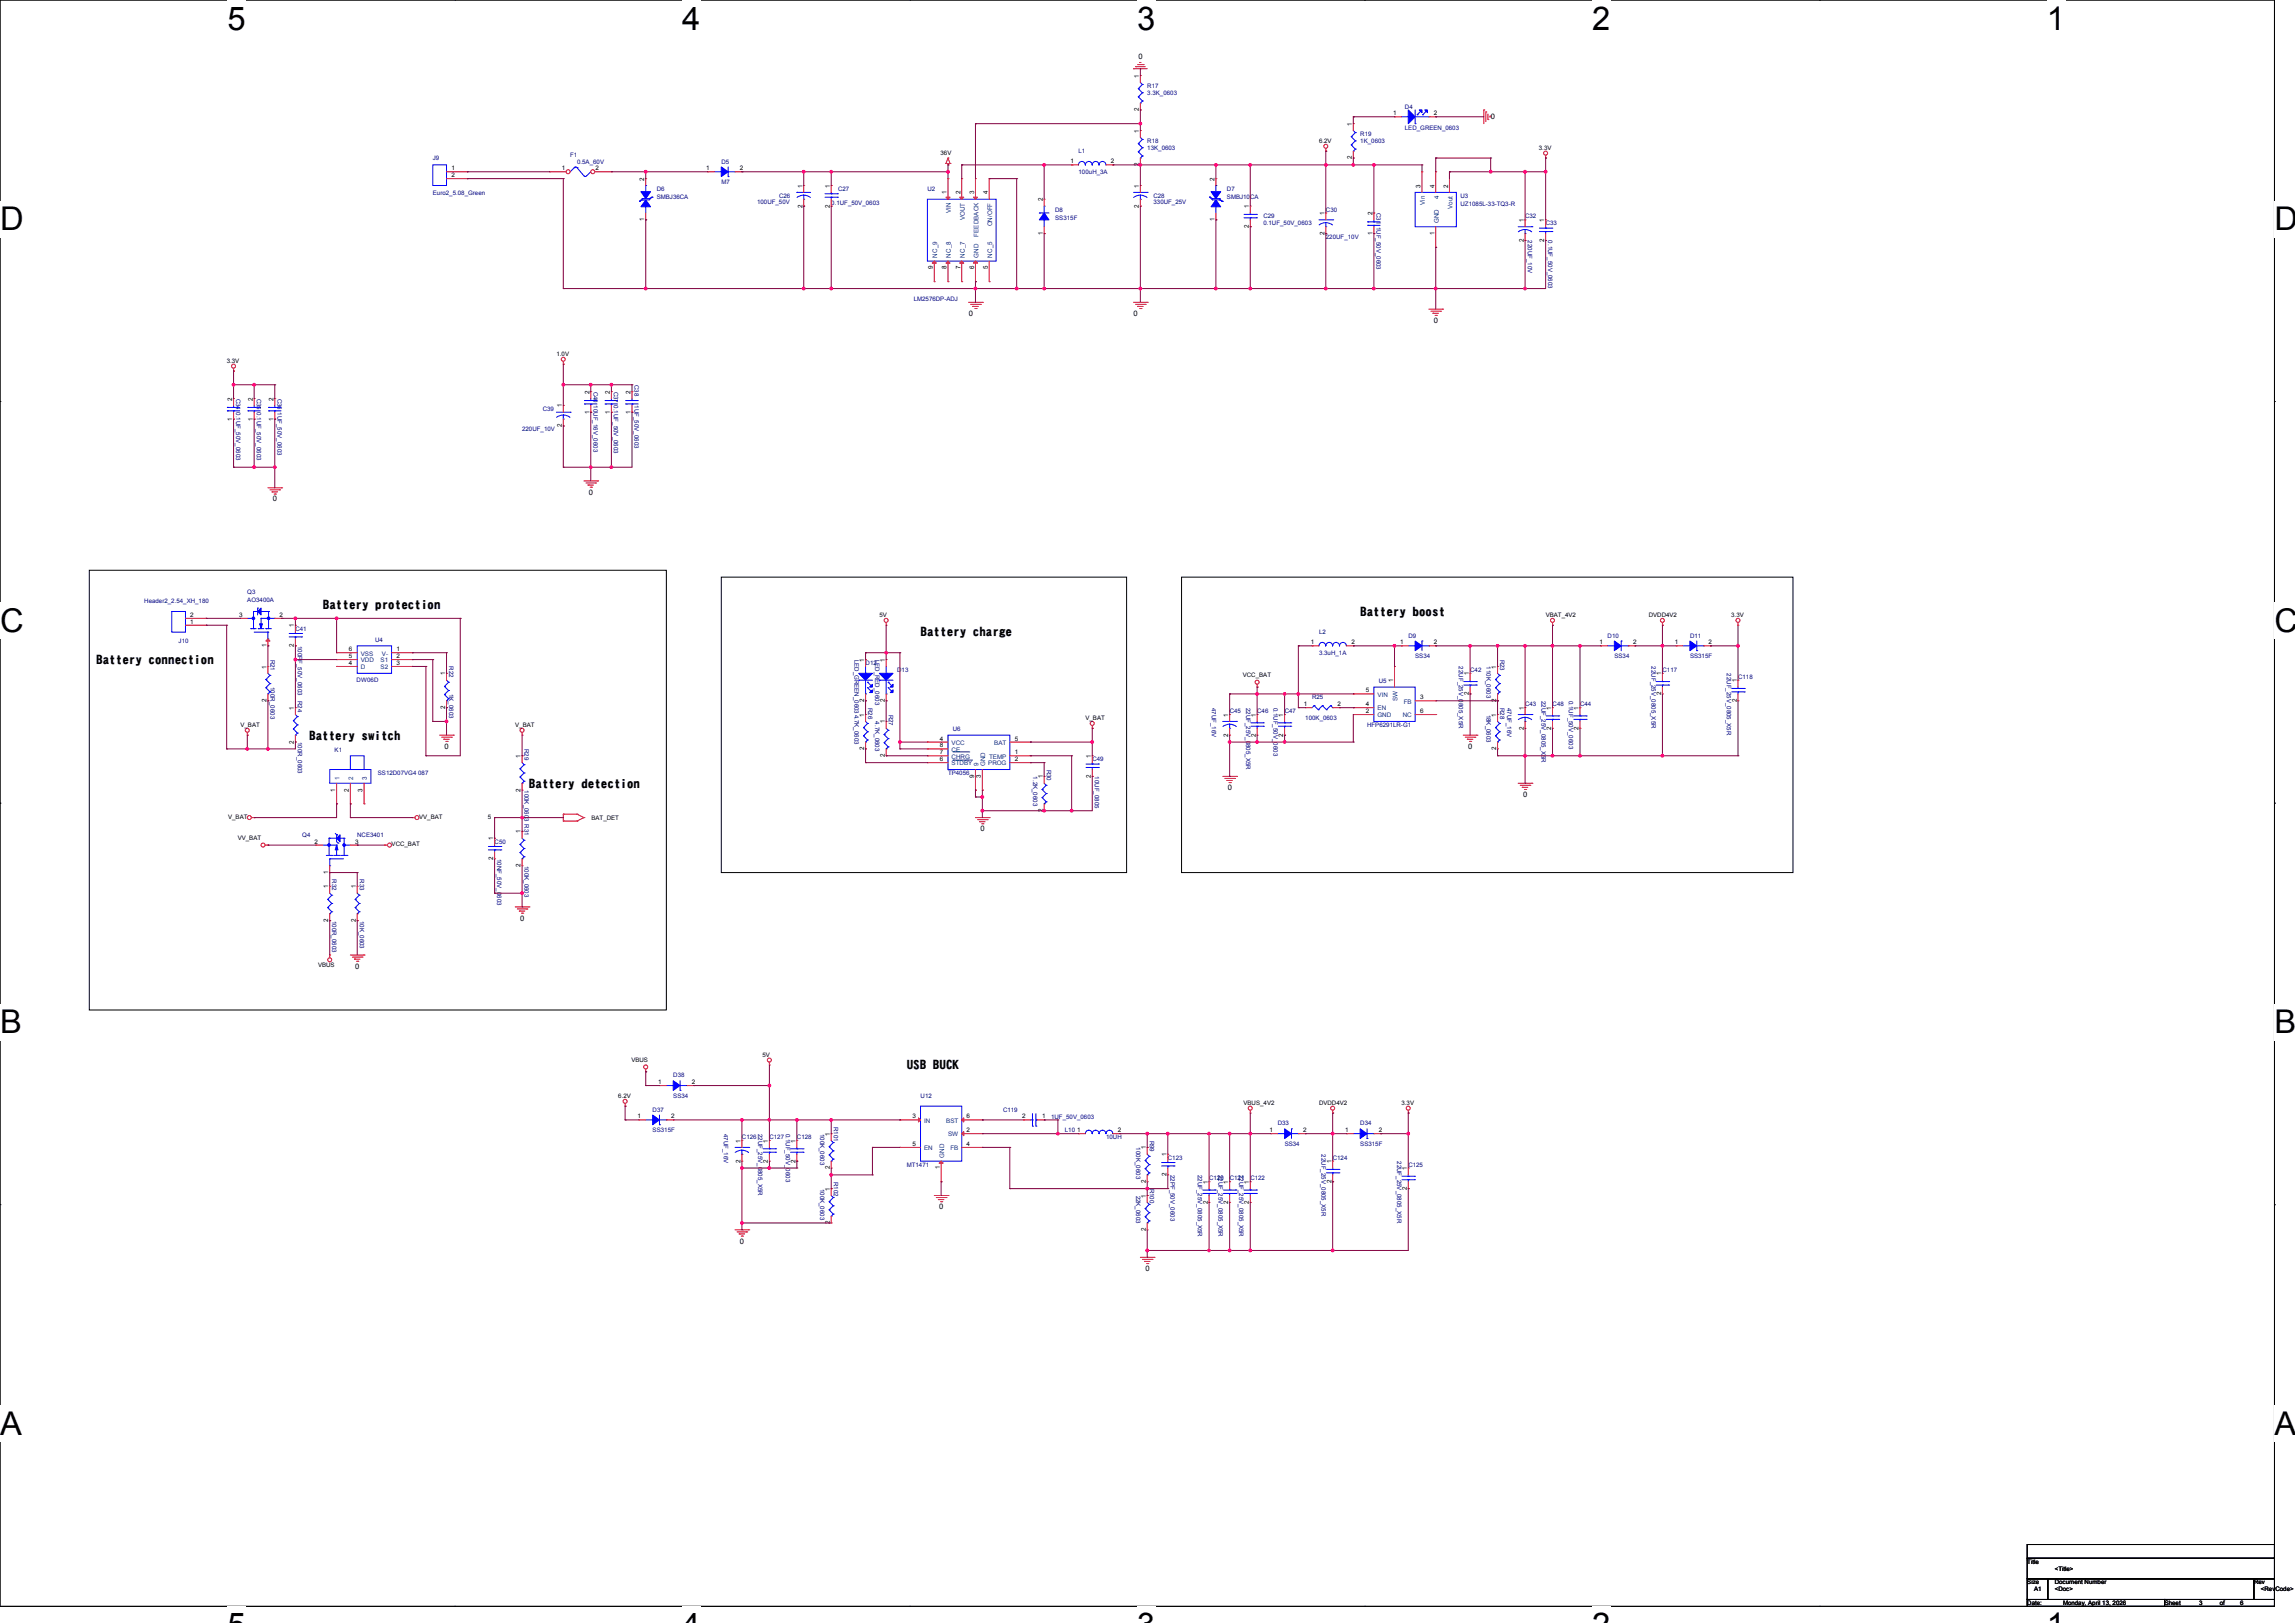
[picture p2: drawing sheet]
<svg xmlns="http://www.w3.org/2000/svg" width="297mm" height="210mm" viewBox="0 0 297 210" stroke-linecap="round" stroke-linejoin="round" font-family="sans-serif">
<defs><g id="words">
<g font-size="4.2">
<text x="29.4" y="3.8">5</text>
<text x="88.3" y="3.8">4</text>
<text x="147.2" y="3.8">3</text>
<text x="206" y="3.8">2</text>
<text x="264.9" y="3.8">1</text>
<text x="0" y="29.8">D</text>
<text x="294.3" y="29.8">D</text>
<text x="0" y="81.8">C</text>
<text x="294.3" y="81.8">C</text>
<text x="0" y="133.7">B</text>
<text x="294.3" y="133.7">B</text>
<text x="0" y="185.7">A</text>
<text x="294.3" y="185.7">A</text>
</g>
<g font-size="1.7">
<text x="41.8" y="78.8">Battery protection</text>
<text x="119.1" y="82.3">Battery charge</text>
<text x="176" y="79.7">Battery boost</text>
<text x="12.4" y="85.9">Battery connection</text>
<text x="40" y="95.7">Battery switch</text>
<text x="68.5" y="101.9">Battery detection</text>
<text x="117.3" y="138.4">USB BUCK</text>
</g>
<g font-size="1">
<text x="147.3" y="7.6">0</text>
<text x="192.9" y="15.4">0</text>
<text x="125.4" y="40.9">0</text>
<text x="146.7" y="40.9">0</text>
<text x="185.6" y="41.8">0</text>
<text x="35.3" y="64.9">0</text>
<text x="76.2" y="64">0</text>
<text x="57.5" y="96.9">0</text>
<text x="190" y="96.9">0</text>
<text x="126.9" y="107.6">0</text>
<text x="158.9" y="102.2">0</text>
<text x="197.1" y="103.1">0</text>
<text x="67.3" y="119.1">0</text>
<text x="46" y="125.3">0</text>
<text x="95.8" y="160.9">0</text>
<text x="121.5" y="156.5">0</text>
<text x="148.2" y="164.5">0</text>
</g>
<g font-size=".8">
<text x="147.4" y="10" transform="rotate(-90 147.4 10)">1</text>
<text x="147.4" y="17.2" transform="rotate(-90 147.4 17.2)">1</text>
<text x="147.4" y="14.4" transform="rotate(-90 147.4 14.4)">2</text>
<text x="175" y="16.3" transform="rotate(-90 175 16.3)">1</text>
<text x="180.3" y="14.9">1</text>
<text x="185.6" y="14.9">2</text>
<text x="58.4" y="22">1</text>
<text x="58.4" y="22.9">2</text>
<text x="72.7" y="22">1</text>
<text x="77.1" y="22">2</text>
<text x="83.4" y="23.4" transform="rotate(-90 83.4 23.4)">2</text>
<text x="91.4" y="22">1</text>
<text x="95.8" y="22">2</text>
<text x="121.7" y="20.1">36V</text>
<text x="138.5" y="21.1">1</text>
<text x="143.8" y="21.1">2</text>
<text x="147.4" y="21.5" transform="rotate(-90 147.4 21.5)">2</text>
<text x="157.2" y="23.4" transform="rotate(-90 157.2 23.4)">2</text>
<text x="170.7" y="18.5">6.2V</text>
<text x="175" y="20.6" transform="rotate(-90 175 20.6)">2</text>
<text x="199.2" y="19.4">3.3V</text>
<text x="83.4" y="28.6" transform="rotate(-90 83.4 28.6)">1</text>
<text x="103.8" y="26.9" transform="rotate(-90 103.8 26.9)">2</text>
<text x="103.8" y="24.3" transform="rotate(-90 103.8 24.3)">1</text>
<text x="107.4" y="26.9" transform="rotate(-90 107.4 26.9)">2</text>
<text x="107.4" y="24.3" transform="rotate(-90 107.4 24.3)">1</text>
<text x="122.5" y="25.2" transform="rotate(-90 122.5 25.2)">1</text>
<text x="124.3" y="25.2" transform="rotate(-90 124.3 25.2)">2</text>
<text x="126.1" y="25.2" transform="rotate(-90 126.1 25.2)">3</text>
<text x="127.8" y="25.2" transform="rotate(-90 127.8 25.2)">4</text>
<text x="134.9" y="26" transform="rotate(-90 134.9 26)">2</text>
<text x="147.4" y="26.9" transform="rotate(-90 147.4 26.9)">2</text>
<text x="147.4" y="24.3" transform="rotate(-90 147.4 24.3)">1</text>
<text x="157.2" y="28.6" transform="rotate(-90 157.2 28.6)">1</text>
<text x="161.6" y="29.5" transform="rotate(-90 161.6 29.5)">2</text>
<text x="161.6" y="26.9" transform="rotate(-90 161.6 26.9)">1</text>
<text x="171.4" y="27.8" transform="rotate(-90 171.4 27.8)">1</text>
<text x="177.6" y="27.8" transform="rotate(-90 177.6 27.8)">2</text>
<text x="183.8" y="24.3" transform="rotate(-90 183.8 24.3)">3</text>
<text x="185.6" y="24.3" transform="rotate(-90 185.6 24.3)">4</text>
<text x="187.4" y="24.3" transform="rotate(-90 187.4 24.3)">2</text>
<text x="197.2" y="28.7" transform="rotate(-90 197.2 28.7)">1</text>
<text x="199.9" y="28.7" transform="rotate(-90 199.9 28.7)">1</text>
<text x="120.7" y="34.9" transform="rotate(-90 120.7 34.9)">9</text>
<text x="122.5" y="34.9" transform="rotate(-90 122.5 34.9)">8</text>
<text x="124.3" y="34.9" transform="rotate(-90 124.3 34.9)">7</text>
<text x="126.1" y="34.9" transform="rotate(-90 126.1 34.9)">6</text>
<text x="127.8" y="34.9" transform="rotate(-90 127.8 34.9)">5</text>
<text x="134.9" y="30.4" transform="rotate(-90 134.9 30.4)">1</text>
<text x="171.4" y="30.4" transform="rotate(-90 171.4 30.4)">2</text>
<text x="177.6" y="30.4" transform="rotate(-90 177.6 30.4)">1</text>
<text x="185.6" y="30.4" transform="rotate(-90 185.6 30.4)">1</text>
<text x="197.2" y="31.3" transform="rotate(-90 197.2 31.3)">2</text>
<text x="199.9" y="31.3" transform="rotate(-90 199.9 31.3)">2</text>
<text x="29.3" y="46.9">3.3V</text>
<text x="72" y="46">1.0V</text>
<text x="30" y="51.8" transform="rotate(-90 30 51.8)">2</text>
<text x="32.7" y="51.8" transform="rotate(-90 32.7 51.8)">2</text>
<text x="35.4" y="51.8" transform="rotate(-90 35.4 51.8)">2</text>
<text x="72.7" y="52.7" transform="rotate(-90 72.7 52.7)">1</text>
<text x="76.3" y="53.5" transform="rotate(-90 76.3 53.5)">1</text>
<text x="76.3" y="50.9" transform="rotate(-90 76.3 50.9)">2</text>
<text x="78.9" y="53.5" transform="rotate(-90 78.9 53.5)">1</text>
<text x="78.9" y="50.9" transform="rotate(-90 78.9 50.9)">2</text>
<text x="81.6" y="53.5" transform="rotate(-90 81.6 53.5)">1</text>
<text x="81.6" y="50.9" transform="rotate(-90 81.6 50.9)">2</text>
<text x="30" y="54.4" transform="rotate(-90 30 54.4)">1</text>
<text x="32.7" y="54.4" transform="rotate(-90 32.7 54.4)">1</text>
<text x="35.4" y="54.4" transform="rotate(-90 35.4 54.4)">1</text>
<text x="72.7" y="55.3" transform="rotate(-90 72.7 55.3)">2</text>
<text x="24.6" y="80.7">1</text>
<text x="24.6" y="79.8">2</text>
<text x="30.9" y="79.8">3</text>
<text x="34.5" y="83.8" transform="rotate(-90 34.5 83.8)">1</text>
<text x="36.2" y="79.8">2</text>
<text x="38" y="83.8" transform="rotate(-90 38 83.8)">2</text>
<text x="38" y="81.2" transform="rotate(-90 38 81.2)">1</text>
<text x="113.8" y="79.8">5V</text>
<text x="169.6" y="83.4">1</text>
<text x="174.9" y="83.4">2</text>
<text x="181.2" y="83.4">1</text>
<text x="185.6" y="83.4">2</text>
<text x="200" y="79.8">VBAT_4V2</text>
<text x="207" y="83.4">1</text>
<text x="211.3" y="83.4">2</text>
<text x="213.4" y="79.8">DVDD4V2</text>
<text x="216.8" y="83.4">1</text>
<text x="221.1" y="83.4">2</text>
<text x="224" y="79.8">3.3V</text>
<text x="34.5" y="86.5" transform="rotate(-90 34.5 86.5)">1</text>
<text x="45.2" y="86">4</text>
<text x="45.2" y="85.2">5</text>
<text x="45.2" y="84.3">6</text>
<text x="51.3" y="84.3">1</text>
<text x="51.3" y="85.2">2</text>
<text x="51.3" y="86">3</text>
<text x="57.6" y="87.4" transform="rotate(-90 57.6 87.4)">1</text>
<text x="111.8" y="85.6" transform="rotate(-90 111.8 85.6)">1</text>
<text x="114.5" y="85.6" transform="rotate(-90 114.5 85.6)">1</text>
<text x="160.8" y="87.7">VCC_BAT</text>
<text x="176.7" y="89.6">5</text>
<text x="180.3" y="88.3" transform="rotate(-90 180.3 88.3)">1</text>
<text x="190.1" y="90" transform="rotate(-90 190.1 90)">2</text>
<text x="190.1" y="87.4" transform="rotate(-90 190.1 87.4)">1</text>
<text x="193.6" y="86.5" transform="rotate(-90 193.6 86.5)">1</text>
<text x="215" y="90" transform="rotate(-90 215 90)">2</text>
<text x="215" y="87.4" transform="rotate(-90 215 87.4)">1</text>
<text x="224.7" y="88.3" transform="rotate(-90 224.7 88.3)">1</text>
<text x="31.1" y="94.1">V_BAT</text>
<text x="34.5" y="90.9" transform="rotate(-90 34.5 90.9)">2</text>
<text x="38" y="91.8" transform="rotate(-90 38 91.8)">1</text>
<text x="57.6" y="91.8" transform="rotate(-90 57.6 91.8)">2</text>
<text x="66.7" y="94.1">V_BAT</text>
<text x="111.8" y="92.7" transform="rotate(-90 111.8 92.7)">1</text>
<text x="111.8" y="90.9" transform="rotate(-90 111.8 90.9)">2</text>
<text x="114.5" y="93.6" transform="rotate(-90 114.5 93.6)">1</text>
<text x="114.5" y="90.9" transform="rotate(-90 114.5 90.9)">2</text>
<text x="121.6" y="95.8">4</text>
<text x="131.3" y="95.8">5</text>
<text x="140.5" y="93.2">V_BAT</text>
<text x="159" y="95.3" transform="rotate(-90 159 95.3)">2</text>
<text x="159" y="92.7" transform="rotate(-90 159 92.7)">1</text>
<text x="162.5" y="95.3" transform="rotate(-90 162.5 95.3)">2</text>
<text x="162.5" y="92.7" transform="rotate(-90 162.5 92.7)">1</text>
<text x="166.1" y="95.3" transform="rotate(-90 166.1 95.3)">2</text>
<text x="166.1" y="92.7" transform="rotate(-90 166.1 92.7)">1</text>
<text x="168.7" y="91.4">1</text>
<text x="173.1" y="91.4">2</text>
<text x="176.7" y="92.3">2</text>
<text x="176.7" y="91.4">4</text>
<text x="183.8" y="90.5">3</text>
<text x="183.8" y="92.3">6</text>
<text x="193.6" y="92.7" transform="rotate(-90 193.6 92.7)">1</text>
<text x="193.6" y="90.9" transform="rotate(-90 193.6 90.9)">2</text>
<text x="197.2" y="94.4" transform="rotate(-90 197.2 94.4)">2</text>
<text x="197.2" y="91.8" transform="rotate(-90 197.2 91.8)">1</text>
<text x="200.7" y="94.4" transform="rotate(-90 200.7 94.4)">2</text>
<text x="200.7" y="91.8" transform="rotate(-90 200.7 91.8)">1</text>
<text x="204.3" y="94.4" transform="rotate(-90 204.3 94.4)">2</text>
<text x="204.3" y="91.8" transform="rotate(-90 204.3 91.8)">1</text>
<text x="224.7" y="90.9" transform="rotate(-90 224.7 90.9)">2</text>
<text x="38" y="96.2" transform="rotate(-90 38 96.2)">2</text>
<text x="67.4" y="98.1" transform="rotate(-90 67.4 98.1)">1</text>
<text x="111.8" y="97.1" transform="rotate(-90 111.8 97.1)">2</text>
<text x="114.5" y="98" transform="rotate(-90 114.5 98)">2</text>
<text x="121.6" y="98.5">6</text>
<text x="121.6" y="97.6">7</text>
<text x="121.6" y="96.7">8</text>
<text x="126.1" y="100.6" transform="rotate(-90 126.1 100.6)">9</text>
<text x="126.9" y="100.6" transform="rotate(-90 126.9 100.6)">3</text>
<text x="131.3" y="97.6">1</text>
<text x="131.3" y="98.5">2</text>
<text x="134.9" y="100.7" transform="rotate(-90 134.9 100.7)">1</text>
<text x="141.2" y="100.6" transform="rotate(-90 141.2 100.6)">2</text>
<text x="141.2" y="98.1" transform="rotate(-90 141.2 98.1)">1</text>
<text x="193.6" y="97.1" transform="rotate(-90 193.6 97.1)">2</text>
<text x="29.5" y="106">V_BAT</text>
<text x="43.4" y="102.4" transform="rotate(-90 43.4 102.4)">1</text>
<text x="45.2" y="102.4" transform="rotate(-90 45.2 102.4)">2</text>
<text x="46.9" y="102.4" transform="rotate(-90 46.9 102.4)">3</text>
<text x="54.2" y="106">VV_BAT</text>
<text x="63.1" y="106">5</text>
<text x="67.4" y="107.8" transform="rotate(-90 67.4 107.8)">1</text>
<text x="67.4" y="102.4" transform="rotate(-90 67.4 102.4)">2</text>
<text x="76.5" y="106.1">BAT_DET</text>
<text x="134.9" y="105.1" transform="rotate(-90 134.9 105.1)">2</text>
<text x="30.8" y="108.6">VV_BAT</text>
<text x="40.7" y="109.2">2</text>
<text x="42.5" y="113.1" transform="rotate(-90 42.5 113.1)">1</text>
<text x="46" y="109.2">3</text>
<text x="50.7" y="109.5">VCC_BAT</text>
<text x="63.8" y="111.3" transform="rotate(-90 63.8 111.3)">2</text>
<text x="63.8" y="108.7" transform="rotate(-90 63.8 108.7)">1</text>
<text x="67.4" y="112.2" transform="rotate(-90 67.4 112.2)">2</text>
<text x="42.5" y="119.3" transform="rotate(-90 42.5 119.3)">2</text>
<text x="42.5" y="114.9" transform="rotate(-90 42.5 114.9)">1</text>
<text x="46" y="119.3" transform="rotate(-90 46 119.3)">2</text>
<text x="46" y="114.9" transform="rotate(-90 46 114.9)">1</text>
<text x="41.2" y="125.2">VBUS</text>
<text x="81.7" y="137.4">VBUS</text>
<text x="98.7" y="136.7">5V</text>
<text x="80" y="142.1">6.2V</text>
<text x="85.2" y="140.3">1</text>
<text x="89.5" y="140.3">2</text>
<text x="160.9" y="142.9">VBUS_4V2</text>
<text x="170.7" y="142.9">DVDD4V2</text>
<text x="181.4" y="142.9">3.3V</text>
<text x="82.5" y="144.7">1</text>
<text x="86.9" y="144.7">2</text>
<text x="95.8" y="147.8" transform="rotate(-90 95.8 147.8)">1</text>
<text x="99.4" y="147.8" transform="rotate(-90 99.4 147.8)">1</text>
<text x="102.9" y="147.8" transform="rotate(-90 102.9 147.8)">1</text>
<text x="107.4" y="146.9" transform="rotate(-90 107.4 146.9)">1</text>
<text x="118.1" y="144.7">3</text>
<text x="118.1" y="148.3">5</text>
<text x="125.1" y="146.5">2</text>
<text x="125.1" y="144.7">6</text>
<text x="125.1" y="148.3">4</text>
<text x="132.3" y="144.7">2</text>
<text x="134.9" y="144.7">1</text>
<text x="139.4" y="146.5">1</text>
<text x="144.7" y="146.5">2</text>
<text x="148.3" y="148.7" transform="rotate(-90 148.3 148.7)">1</text>
<text x="151" y="149.6" transform="rotate(-90 151 149.6)">1</text>
<text x="164.3" y="146.5">1</text>
<text x="168.7" y="146.5">2</text>
<text x="174.1" y="146.5">1</text>
<text x="178.4" y="146.5">2</text>
<text x="95.8" y="150.4" transform="rotate(-90 95.8 150.4)">2</text>
<text x="99.4" y="150.4" transform="rotate(-90 99.4 150.4)">2</text>
<text x="102.9" y="150.4" transform="rotate(-90 102.9 150.4)">2</text>
<text x="107.4" y="154.1" transform="rotate(-90 107.4 154.1)">1</text>
<text x="107.4" y="151.3" transform="rotate(-90 107.4 151.3)">2</text>
<text x="121.6" y="151.3" transform="rotate(-90 121.6 151.3)">1</text>
<text x="148.3" y="155" transform="rotate(-90 148.3 155)">1</text>
<text x="148.3" y="153.1" transform="rotate(-90 148.3 153.1)">2</text>
<text x="151" y="152.2" transform="rotate(-90 151 152.2)">2</text>
<text x="156.3" y="155.8" transform="rotate(-90 156.3 155.8)">2</text>
<text x="156.3" y="153.2" transform="rotate(-90 156.3 153.2)">1</text>
<text x="159" y="155.8" transform="rotate(-90 159 155.8)">2</text>
<text x="159" y="153.2" transform="rotate(-90 159 153.2)">1</text>
<text x="161.6" y="155.8" transform="rotate(-90 161.6 155.8)">2</text>
<text x="161.6" y="153.2" transform="rotate(-90 161.6 153.2)">1</text>
<text x="172.3" y="153.1" transform="rotate(-90 172.3 153.1)">2</text>
<text x="172.3" y="150.5" transform="rotate(-90 172.3 150.5)">1</text>
<text x="182.1" y="154" transform="rotate(-90 182.1 154)">2</text>
<text x="182.1" y="151.4" transform="rotate(-90 182.1 151.4)">1</text>
<text x="107.4" y="158.4" transform="rotate(-90 107.4 158.4)">2</text>
<text x="148.3" y="159.3" transform="rotate(-90 148.3 159.3)">2</text>
<text x="262.4" y="202.3">Title</text>
<text x="265.9" y="203.2">&lt;Title&gt;</text>
<text x="262.4" y="205">Size</text>
<text x="262.4" y="207.7">Date:</text>
<text x="263.2" y="205.9">A1</text>
<text x="265.9" y="205">Document Number</text>
<text x="265.9" y="205.9">&lt;Doc&gt;</text>
<text x="267" y="207.7">Monday, April 13, 2026</text>
<text x="280.1" y="207.7">Sheet</text>
<text x="284.6" y="207.7">3</text>
<text x="287.3" y="207.7">of</text>
<text x="289.9" y="207.7">6</text>
<text x="291.7" y="205">Rev</text>
<text x="292.6" y="205.9">&lt;RevCode&gt;</text>
</g>
<g font-size=".8" fill="#000080">
<text x="148.5" y="11.4">R17</text>
<text x="148.5" y="12.3">3.3K_0603</text>
<text x="176" y="17.6">R19</text>
<text x="181.8" y="14.1">D4</text>
<text x="181.8" y="16.8">LED_GREEN_0603</text>
<text x="56" y="20.7">J9</text>
<text x="73.8" y="20.3">F1</text>
<text x="74.7" y="21.2">0.5A_60V</text>
<text x="93.4" y="21.2">D5</text>
<text x="93.4" y="23.8">M7</text>
<text x="139.6" y="19.8">L1</text>
<text x="139.6" y="22.6">100uH_3A</text>
<text x="148.5" y="18.5">R18</text>
<text x="148.5" y="19.4">13K_0603</text>
<text x="176" y="18.5">1K_0603</text>
<text x="56" y="25.2">Euro2_5.08_Green</text>
<text x="85" y="24.7">D6</text>
<text x="85" y="25.8">SMBJ36CA</text>
<text x="98" y="26.4">100UF_50V</text>
<text x="100.8" y="25.6">C26</text>
<text x="107.6" y="26.5">0.1UF_50V_0603</text>
<text x="108.5" y="24.7">C27</text>
<text x="120" y="24.7">U2</text>
<text x="136.6" y="27.4">D8</text>
<text x="136.6" y="28.4">SS315F</text>
<text x="149.3" y="25.6">C28</text>
<text x="149.3" y="26.4">330UF_25V</text>
<text x="158.8" y="24.7">D7</text>
<text x="158.8" y="25.8">SMBJ10CA</text>
<text x="163.5" y="28.3">C29</text>
<text x="163.5" y="29.1">0.1UF_50V_0603</text>
<text x="171.6" y="27.4">C30</text>
<text x="178.1" y="27.6" transform="rotate(90 178.1 27.6)">C31</text>
<text x="178.1" y="29.3" transform="rotate(90 178.1 29.3)">1UF_50V_0603</text>
<text x="189" y="25.6">U3</text>
<text x="189" y="26.7">UZ1085L-33-TQ3-R</text>
<text x="197.4" y="28.3">C32</text>
<text x="200" y="29.2">C33</text>
<text x="171.6" y="30.9">220UF_10V</text>
<text x="197.7" y="31.1" transform="rotate(90 197.7 31.1)">220UF_10V</text>
<text x="200.4" y="31.1" transform="rotate(90 200.4 31.1)">0.1UF_50V_0603</text>
<text x="118.2" y="38.9">LM2576DP-ADJ</text>
<text x="30.6" y="51.6" transform="rotate(90 30.6 51.6)">C34</text>
<text x="30.6" y="53.3" transform="rotate(90 30.6 53.3)">0.1UF_50V_0603</text>
<text x="33.2" y="51.6" transform="rotate(90 33.2 51.6)">C35</text>
<text x="33.2" y="53.3" transform="rotate(90 33.2 53.3)">0.1UF_50V_0603</text>
<text x="35.9" y="51.6" transform="rotate(90 35.9 51.6)">C36</text>
<text x="35.9" y="53.3" transform="rotate(90 35.9 53.3)">1UF_50V_0603</text>
<text x="70.2" y="53.2">C39</text>
<text x="76.8" y="50.7" transform="rotate(90 76.8 50.7)">C40</text>
<text x="76.8" y="52.5" transform="rotate(90 76.8 52.5)">10UF_16V_0603</text>
<text x="79.5" y="50.7" transform="rotate(90 79.5 50.7)">C37</text>
<text x="79.5" y="52.5" transform="rotate(90 79.5 52.5)">0.1UF_50V_0603</text>
<text x="82.1" y="49.8" transform="rotate(90 82.1 49.8)">C38</text>
<text x="82.1" y="52.5" transform="rotate(90 82.1 52.5)">1UF_50V_0603</text>
<text x="67.6" y="55.8">220UF_10V</text>
<text x="32" y="76.8">Q3</text>
<text x="32" y="77.9">AO3400A</text>
<text x="18.7" y="78.1">Header2_2.54_XH_180</text>
<text x="23.1" y="83.2">J10</text>
<text x="38.2" y="81.6">C41</text>
<text x="38.6" y="83.6" transform="rotate(90 38.6 83.6)">100PF_50V_0603</text>
<text x="48.5" y="83">U4</text>
<text x="170.7" y="82.1">L2</text>
<text x="182.3" y="82.5">D9</text>
<text x="208" y="82.5">D10</text>
<text x="218.7" y="82.5">D11</text>
<text x="35" y="85.3" transform="rotate(90 35 85.3)">R21</text>
<text x="35" y="88.9" transform="rotate(90 35 88.9)">100R_0603</text>
<text x="46.1" y="88.2">DW06D</text>
<text x="58.1" y="86.2" transform="rotate(90 58.1 86.2)">R22</text>
<text x="58.1" y="89.8" transform="rotate(90 58.1 89.8)">1K_0603</text>
<text x="110.6" y="85.3" transform="rotate(90 110.6 85.3)">LED_GREEN_06034.7K_0603</text>
<text x="112" y="86.1">D12</text>
<text x="113.2" y="85.3" transform="rotate(90 113.2 85.3)">LED_RED_0603</text>
<text x="116.1" y="86.9">D13</text>
<text x="170.7" y="84.8">3.3uH_1A</text>
<text x="178.4" y="88.4">U5</text>
<text x="183.1" y="85.2">SS34</text>
<text x="188.8" y="86.2" transform="rotate(90 188.8 86.2)">22UF_25V_0805_X5R</text>
<text x="190.3" y="86.9">C42</text>
<text x="192.4" y="86.2" transform="rotate(90 192.4 86.2)">110K_0603</text>
<text x="194.1" y="85.3" transform="rotate(90 194.1 85.3)">R23</text>
<text x="208.9" y="85.2">SS34</text>
<text x="213.7" y="86.2" transform="rotate(90 213.7 86.2)">22UF_25V_0805_X5R</text>
<text x="215.2" y="86.9">C117</text>
<text x="218.7" y="85.2">SS315F</text>
<text x="223.5" y="87.1" transform="rotate(90 223.5 87.1)">22UF_25V_0805_X5R</text>
<text x="224.9" y="87.8">C118</text>
<text x="38.6" y="90.7" transform="rotate(90 38.6 90.7)">R24</text>
<text x="112.4" y="91.6" transform="rotate(90 112.4 91.6)">R26</text>
<text x="113.2" y="93.3" transform="rotate(90 113.2 93.3)">4.7K_0603</text>
<text x="115" y="92.5" transform="rotate(90 115 92.5)">R27</text>
<text x="123.3" y="94.6">U6</text>
<text x="156.8" y="91.6" transform="rotate(90 156.8 91.6)">47UF_16V</text>
<text x="159.1" y="92.3">C45</text>
<text x="161.2" y="91.6" transform="rotate(90 161.2 91.6)">22UF_25V_0805_X5R</text>
<text x="162.7" y="92.3">C46</text>
<text x="164.8" y="91.6" transform="rotate(90 164.8 91.6)">0.1UF_50V_0603</text>
<text x="166.3" y="92.3">C47</text>
<text x="168.9" y="93.2">100K_0603</text>
<text x="169.8" y="90.5">R25</text>
<text x="176.9" y="94.1">HFP6291LR-G1</text>
<text x="192.4" y="92.5" transform="rotate(90 192.4 92.5)">18K_0603</text>
<text x="194.1" y="91.6" transform="rotate(90 194.1 91.6)">R28</text>
<text x="195" y="91.6" transform="rotate(90 195 91.6)">47UF_16V</text>
<text x="197.4" y="91.4">C43</text>
<text x="199.5" y="90.7" transform="rotate(90 199.5 90.7)">22UF_25V_0805_X5R</text>
<text x="200.9" y="91.4">C48</text>
<text x="203" y="90.7" transform="rotate(90 203 90.7)">0.1UF_50V_0603</text>
<text x="204.5" y="91.4">C44</text>
<text x="38.6" y="96" transform="rotate(90 38.6 96)">100R_0603</text>
<text x="43.3" y="97.3">K1</text>
<text x="48.9" y="100.3">SS12D07VG4 087</text>
<text x="67.9" y="96.9" transform="rotate(90 67.9 96.9)">R29</text>
<text x="122.7" y="100.3">TP4056</text>
<text x="133.7" y="100.5" transform="rotate(90 133.7 100.5)">1.2K_0603</text>
<text x="135.5" y="99.6" transform="rotate(90 135.5 99.6)">R30</text>
<text x="141.4" y="98.5">C49</text>
<text x="141.7" y="100.5" transform="rotate(90 141.7 100.5)">10UF_0805</text>
<text x="67.9" y="102.2" transform="rotate(90 67.9 102.2)">100K_0603 R31</text>
<text x="39.1" y="108.3">Q4</text>
<text x="43" y="113.8" transform="rotate(90 43 113.8)">R32</text>
<text x="46.2" y="108.3">NCE3401</text>
<text x="46.6" y="113.8" transform="rotate(90 46.6 113.8)">R33</text>
<text x="64" y="109.2">C50</text>
<text x="64.3" y="111.1" transform="rotate(90 64.3 111.1)">10NF_50V_0603</text>
<text x="67.9" y="112" transform="rotate(90 67.9 112)">100K_0603</text>
<text x="43" y="119.1" transform="rotate(90 43 119.1)">100R_0603</text>
<text x="46.6" y="119.1" transform="rotate(90 46.6 119.1)">10K_0603</text>
<text x="84.5" y="143.8">D37</text>
<text x="87.1" y="139.4">D38</text>
<text x="87.1" y="142.1">SS34</text>
<text x="119.1" y="142.1">U12</text>
<text x="129.8" y="143.8">C119</text>
<text x="84.5" y="146.5">SS315F</text>
<text x="93.7" y="146.7" transform="rotate(90 93.7 146.7)">47UF_16V</text>
<text x="96" y="147.4">C126</text>
<text x="98.1" y="146.7" transform="rotate(90 98.1 146.7)">22UF_25V_0805_X5R</text>
<text x="99.6" y="147.4">C127</text>
<text x="101.7" y="146.7" transform="rotate(90 101.7 146.7)">0.1UF_50V_0603</text>
<text x="103.1" y="147.4">C128</text>
<text x="106.1" y="146.7" transform="rotate(90 106.1 146.7)">100K_0603</text>
<text x="107.9" y="145.8" transform="rotate(90 107.9 145.8)">R101</text>
<text x="136" y="144.7">1UF_50V_0603</text>
<text x="137.8" y="146.5">L10</text>
<text x="143.1" y="147.4">10UH</text>
<text x="147" y="148.5" transform="rotate(90 147 148.5)">100K_0603</text>
<text x="148.8" y="147.6" transform="rotate(90 148.8 147.6)">R99</text>
<text x="165.4" y="145.6">D33</text>
<text x="166.3" y="148.3">SS34</text>
<text x="171" y="149.4" transform="rotate(90 171 149.4)">22UF_25V_0805_X5R</text>
<text x="176" y="145.6">D34</text>
<text x="176" y="148.3">SS315F</text>
<text x="106.1" y="153.8" transform="rotate(90 106.1 153.8)">100K_0603</text>
<text x="107.9" y="152.9" transform="rotate(90 107.9 152.9)">R102</text>
<text x="117.4" y="150.9">MT1471</text>
<text x="147" y="154.7" transform="rotate(90 147 154.7)">22K_0603</text>
<text x="148.8" y="153.8" transform="rotate(90 148.8 153.8)">R100</text>
<text x="151.1" y="150.1">C123</text>
<text x="151.5" y="152" transform="rotate(90 151.5 152)">22PF_50V_0603</text>
<text x="155" y="152" transform="rotate(90 155 152)">22UF_25V_0805_X5R</text>
<text x="156.5" y="152.7">C120</text>
<text x="157.7" y="152" transform="rotate(90 157.7 152)">22UF_25V_0805_X5R</text>
<text x="159.1" y="152.7">C121</text>
<text x="160.4" y="152" transform="rotate(90 160.4 152)">22UF_25V_0805_X5R</text>
<text x="161.8" y="152.7">C122</text>
<text x="172.5" y="150.1">C124</text>
<text x="180.8" y="150.2" transform="rotate(90 180.8 150.2)">22UF_25V_0805_X5R</text>
<text x="182.3" y="150.9">C125</text>
</g>
<g font-size=".8" fill="#004080">
<text x="123.1" y="27.6" transform="rotate(-90 123.1 27.6)">VIN</text>
<text x="124.8" y="28.5" transform="rotate(-90 124.8 28.5)">VOUT</text>
<text x="128.4" y="29.3" transform="rotate(-90 128.4 29.3)">ON/OFF</text>
<text x="184.4" y="26.5" transform="rotate(-90 184.4 26.5)">Vin</text>
<text x="186.2" y="28.9" transform="rotate(-90 186.2 28.9)">GND</text>
<text x="186.2" y="25.8" transform="rotate(-90 186.2 25.8)">4</text>
<text x="188" y="27" transform="rotate(-90 188 27)">Vout</text>
<text x="121.3" y="33.3" transform="rotate(-90 121.3 33.3)">NC_9</text>
<text x="123.1" y="33.3" transform="rotate(-90 123.1 33.3)">NC_8</text>
<text x="124.8" y="33.3" transform="rotate(-90 124.8 33.3)">NC_7</text>
<text x="126.6" y="33.3" transform="rotate(-90 126.6 33.3)">GND</text>
<text x="126.6" y="30.6" transform="rotate(-90 126.6 30.6)">FEEDBACK</text>
<text x="128.4" y="33.3" transform="rotate(-90 128.4 33.3)">NC_5</text>
<text x="46.7" y="86.6">D</text>
<text x="46.7" y="85.7">VDD</text>
<text x="46.7" y="84.8">VSS</text>
<text x="49.2" y="85.7">S1</text>
<text x="49.2" y="86.6">S2</text>
<text x="49.4" y="84.8">V-</text>
<text x="178.3" y="92.8">GND</text>
<text x="178.3" y="91.9">EN</text>
<text x="178.3" y="90.1">VIN</text>
<text x="180.9" y="90.7" transform="rotate(-90 180.9 90.7)">SW</text>
<text x="181.5" y="92.8">NC</text>
<text x="181.7" y="91">FB</text>
<text x="43.9" y="100.9" transform="rotate(-90 43.9 100.9)">1</text>
<text x="45.7" y="100.9" transform="rotate(-90 45.7 100.9)">2</text>
<text x="47.5" y="100.9" transform="rotate(-90 47.5 100.9)">3</text>
<text x="123.1" y="96.4">VCC</text>
<text x="123.1" y="99">STDBY</text>
<text x="123.1" y="98.2">CHRG</text>
<text x="123.1" y="97.3">CE</text>
<text x="126.6" y="99.1" transform="rotate(-90 126.6 99.1)">9</text>
<text x="127.5" y="99.1" transform="rotate(-90 127.5 99.1)">GND</text>
<text x="127.9" y="99">PROG</text>
<text x="128" y="98.2">TEMP</text>
<text x="128.7" y="96.4">BAT</text>
<text x="119.6" y="145.3">IN</text>
<text x="119.6" y="148.8">EN</text>
<text x="122.2" y="149.8" transform="rotate(-90 122.2 149.8)">GND</text>
<text x="122.4" y="145.3">BST</text>
<text x="122.7" y="147">SW</text>
<text x="123" y="148.8">FB</text>
</g>
</g></defs>
<path d="M0 0h294.3v207.8h-294.3z" fill="none" stroke="#000" stroke-width=".13"/>
<g fill="#fff">
<path d="M29.4 0h2.4v4.7h-2.4z"/>
<path d="M29.4 207.8h2.4v2.2h-2.4z"/>
</g>
<path d="M58.9 0h.1M58.9 207.8h.1" fill="none" stroke="#000" stroke-width=".13"/>
<g fill="#fff">
<path d="M88.3 0h2.3v4.7h-2.3z"/>
<path d="M88.3 207.8h2.3v2.2h-2.3z"/>
</g>
<path d="M117.7 0h.1M117.7 207.8h.1" fill="none" stroke="#000" stroke-width=".13"/>
<g fill="#fff">
<path d="M147.2 0h2.3v4.7h-2.3z"/>
<path d="M147.2 207.8h2.3v2.2h-2.3z"/>
</g>
<path d="M176.6 0h.1M176.6 207.8h.1" fill="none" stroke="#000" stroke-width=".13"/>
<g fill="#fff">
<path d="M206 0h2.4v4.7h-2.4z"/>
<path d="M206 207.8h2.4v2.2h-2.4z"/>
</g>
<path d="M235.5 0h.1M235.5 207.8h.1" fill="none" stroke="#000" stroke-width=".13"/>
<g fill="#fff">
<path d="M264.9 0h2.4v4.7h-2.4z"/>
<path d="M264.9 207.8h2.4v2.2h-2.4z"/>
<path d="M0 26h3.1v4.7h-3.1z"/>
<path d="M294.3 26h2.7v4.7h-2.7z"/>
<path d="M0 77.9h3.1v4.8h-3.1z"/>
<path d="M294.3 77.9h2.7v4.8h-2.7z"/>
</g>
<path d="M0 52h.1M294.3 52h.1" fill="none" stroke="#000" stroke-width=".13"/>
<g fill="#fff">
<path d="M0 129.9h2.8v4.7h-2.8z"/>
<path d="M294.3 129.9h2.7v4.7h-2.7z"/>
</g>
<path d="M0 103.9h.1M294.3 103.9h.1" fill="none" stroke="#000" stroke-width=".13"/>
<g fill="#fff">
<path d="M0 181.9h2.8v4.7h-2.8z"/>
<path d="M294.3 181.9h2.7v4.7h-2.7z"/>
</g>
<path d="M11.6 73.8h74.6v56.9h-74.6zM93.3 74.7h52.5v38.2h-52.5zM152.9 74.7h79.1v38.2h-79.1zM0 155.9h.1M294.3 155.9h.1M262.3 199.8h32v1.8h-32zM262.3 201.6h32v2.7h-32zM262.3 204.3h2.7v2.7h-2.7zM262.3 207h17.8v.8h-17.8zM265 204.3h26.7v2.7h-26.7zM280.1 207h14.2v.8h-14.2zM291.7 204.3h2.6v2.7h-2.6z" fill="none" stroke="#000" stroke-width=".13"/>
<g fill="none" stroke="#f00" stroke-width=".13">
<path d="M146.7 8.9h.1M146.7 8.9h1.8M146.9 8.6h.1M146.9 8.6h1.3M147.2 8.4h.7M147.5 8.1h.1M147.5 8.1h.2M147.9 8.4h.1M171.6 19.6h.1M171.6 19.2v.4M175.1 16h.1M175.1 16v.9"/>
<path d="M175.1 19.6v.8M180.5 15.1h.1M180.5 15.1h.9M184.9 15.1h.9M185.8 15.1h.1M192 14.2h.1M192 14.2v1.8M192.3 14.5h.1M192.3 14.5v1.2M192.6 15.5h.1M192.6 14.8v.7M192.8 15h.1"/>
<path d="M192.8 15v.2M57.8 22.2h2.7M57.8 23.1h2.7M60.5 22.2h.1M60.5 23.1h.1M107.6 24h.1M107.6 26.7h.1M107.6 24v.9M107.6 25.8v.9M120.9 36.4h.1M120.9 33.8v2.6M122.4 21.2h.1"/>
<path d="M122.4 21.2h.5M122.7 21.3h.1M122.7 20.4h.1M122.7 23.1h.1M122.7 36.4h.1M122.7 21.2v.1M122.7 23.1v2.7M122.7 33.8v2.6M122.7 20.4l-.3 .8M122.7 20.4l.2 .8M122.9 21.2h.1M124.5 23.1h.1"/>
<path d="M124.5 36.4h.1M124.5 23.1v2.7M124.5 33.8v2.6M125.3 39.1h1.8M125.6 39.4h1.3M125.9 39.6h.1M125.9 39.6h.7M126.2 39.9h.1M126.2 23.1h.1M126.2 36.4h.1M126.2 23.1v2.7M126.2 33.8v2.6"/>
<path d="M126.3 39.9h.1M126.9 39.4h.1M127.1 39.1h.1M128 36.4h.1M128 23.1h.1M128 23.1v2.7M128 33.8v2.6M135.1 30.2h.1M135.1 25.8h.1M135.1 25.8v.9M135.1 29.3v.9M138.7 21.3h.1"/>
<path d="M138.7 21.3h.9M143.1 21.3h.9M144 21.3h.1M146.7 39.1h1.8M146.9 39.4h1.3M147.2 39.6h.1M147.2 39.6h.7M147.5 39.9h.2M147.7 39.9h.1M148.2 39.4h.1M148.5 39.1h.1M157.4 28.4h.1"/>
<path d="M157.4 23.1h.1M157.4 23.1v.9M157.4 27.6v.8M161.8 26.7h.1M161.8 29.3h.1M161.8 26.7v.9M161.8 28.4v.9M171.6 27.6h.1M171.6 30.2h.1M171.6 27.6v.8M171.6 29.3v.9M175.1 20.4h.1"/>
<path d="M177.8 30.2h.1M177.8 27.6h.1M177.8 27.6v.8M177.8 29.3v.9M184 22.2h.1M184 22.2v2.7M185.8 32h.1M185.8 22.2h.1M185.8 22.2v2.7M185.8 29.3v2.7M187.6 22.2h.1M187.6 22.2v2.7"/>
<path d="M200 20.4h.1M200 28.4h.1M200 31.1h.1M200 20.1v.3M200 28.4v.9M200 30.2v.9M30.2 48h.1M30.2 47.6v.4M32.9 54.2h.1M32.9 51.6h.1M32.9 51.6v.9M32.9 53.3v.9"/>
<path d="M72.9 47.1h.1M72.9 52.5h.1M72.9 55.1h.1M72.9 46.8v.3M72.9 52.5v.8M72.9 54.2v.9M76.5 53.3h.1M76.5 50.7h.1M76.5 50.7v.9M76.5 52.5v.8M81.8 53.3h.1M81.8 50.7h.1"/>
<path d="M81.8 50.7v.9M81.8 52.5v.8M184.9 40h1.8M185.2 40.3h1.2M185.4 40.5h.1M185.4 40.5h.8M185.7 40.8h.2M185.9 40.8h.1M186.4 40.3h.1M186.7 40h.1M34.7 63.1h1.7M34.9 63.4h1.3"/>
<path d="M35.2 63.6h.1M35.2 63.6h.7M35.5 63.9h.1M35.6 63.9h.1M36.2 63.4h.1M36.4 63.1h.1M75.6 62.2h1.7M75.8 62.5h1.3M76.1 62.8h.1M76.1 62.8h.7M76.4 63h.1M76.5 63h.1"/>
<path d="M77.1 62.5h.1M77.3 62.2h.1M24 80.9h2.7M24 80h2.7M26.7 80.9h.1M26.7 80h.1M32 95.1h.1M32 94.8v.3M38.2 91.6h.1M38.2 96h.1M38.2 91.6v.9M38.2 95.1v.9"/>
<path d="M43.6 86.2h.1M43.6 85.3h.1M43.6 84.5h.1M43.6 84.5h2.6M43.6 85.3h2.6M43.6 86.2h2.6M50.7 84.5h2.6M50.7 85.3h2.6M50.7 86.2h2.6M53.3 84.5h.1M53.3 85.3h.1M53.3 86.2h.1"/>
<path d="M56.9 95.1h1.8M57.2 95.4h1.2M57.4 95.7h.1M57.4 95.7h.7M57.7 95.9h.2M57.9 95.9h.1M58.4 95.4h.1M58.7 95.1h.1M67.6 95.1h.1M67.6 97.8h.1M67.6 94.8v.3M67.6 97.8v.9"/>
<path d="M112 92.5h.1M112 96.9h.1M112 85.3h.1M112 90.7h.1M112 85.3v.9M112 89.8v.9M112 92.5v.8M112 96v.9M114.7 80.9h.1M114.7 80.5v.4M120 96h.1M120 98.7h.1"/>
<path d="M120 97.8h.1M120 96.9h.1M120 97.8h2.7M120 98.7h2.7M120 96h2.7M120 96.9h2.7M126.2 99.6v2.6M127.1 99.6v2.6M130.7 97.8h2.6M130.7 98.7h2.6M130.7 96h2.6M133.3 97.8h.1"/>
<path d="M133.3 98.7h.1M133.3 96h.1M141.4 94.2h.1M141.4 93.9v.3M159.1 92.5h.1M159.1 95.1h.1M159.1 92.5v.8M159.1 94.2v.9M162.7 88.9h.1M162.7 88.5v.4M166.2 92.5h.1M166.2 95.1h.1"/>
<path d="M166.2 92.5v.8M166.2 94.2v.9M168.9 91.6h.1M168.9 91.6h.9M169.8 83.6h.1M169.8 83.6h.9M172.5 91.6h.9M173.4 91.6h.1M174.2 83.6h.9M175.1 92.5h.1M175.1 91.6h.1M175.1 89.8h.1"/>
<path d="M175.1 83.6h.1M175.1 92.5h2.7M175.1 91.6h2.7M175.1 89.8h2.7M180.5 86.2h.1M180.5 86.2v2.7M181.4 83.6h.1M181.4 83.6h.8M183.1 92.5h2.7M183.1 90.7h2.7M184.9 83.6h.9M185.8 90.7h.1"/>
<path d="M185.8 92.5h.1M185.8 83.6h.1M189.4 95.1h1.7M189.6 95.4h1.3M189.9 95.7h.1M189.9 95.7h.7M190.2 95.9h.1M190.2 87.1h.1M190.2 89.8h.1M190.2 87.1v.9M190.2 88.9v.9M190.3 95.9h.1"/>
<path d="M190.9 95.4h.1M191.1 95.1h.1M193.8 86.2h.1M193.8 90.7h.1M193.8 92.5h.1M193.8 96.9h.1M193.8 86.2v.9M193.8 89.8v.9M193.8 92.5v.8M193.8 96v.9M200.9 80.9h.1M200.9 91.6h.1"/>
<path d="M200.9 94.2h.1M200.9 80.5v.4M200.9 91.6v.9M200.9 93.3v.9M204.5 91.6h.1M204.5 94.2h.1M204.5 91.6v.9M204.5 93.3v.9M215.1 80.9h.1M215.1 80.5v.4M216.9 83.6h.1M216.9 83.6h.9"/>
<path d="M220.5 83.6h.9M221.4 83.6h.1M224.9 80.9h.1M224.9 88h.1M224.9 90.7h.1M224.9 80.5v.4M224.9 88v.9M224.9 89.8v.9M32.5 105.8h.4M32.9 105.8h.1M34.3 109.3h.4M34.7 109.3h.1"/>
<path d="M42.7 114.7h.1M42.7 119.1h.1M42.7 114.7v.9M42.7 118.2v.9M46.2 114.7h.1M46.2 119.1h.1M46.2 114.7v.9M46.2 118.2v.9M49.8 109.3h.1M49.8 109.3h.3M53.3 105.8h.1M53.3 105.8h.4"/>
<path d="M64 108.5h.1M64 111.1h.1M64 108.5v.8M64 110.2v.9M66.7 117.3h1.8M66.9 117.6h1.3M67.2 117.9h.1M67.2 117.9h.7M67.5 118.2h.1M67.6 102.2h.1M67.6 107.6h.1M67.6 112h.1"/>
<path d="M67.6 101.3v.9M67.6 107.6v.9M67.6 111.1v.9M67.6 118.2h.1M68.2 117.6h.1M68.5 117.3h.1M72.9 105.3h.1M72.9 106.2h.1M72.9 105.3h1.8M72.9 105.3v.9M72.9 106.2h1.8M74.7 105.3h.1"/>
<path d="M74.7 106.2h.1M74.7 105.3l.9 .5M75.6 105.8h.1M75.6 105.8l-.9 .4M126.2 102.2h.1M126.2 105.8h1.8M126.5 106.1h1.3M126.8 106.3h.1M126.8 106.3h.7M127 106.6h.2M127.1 102.2h.1M127.2 106.6h.1"/>
<path d="M127.8 106.1h.1M128 105.8h.1M158.2 100.5h1.8M158.5 100.7h1.3M158.8 101h.1M158.8 101h.7M159 101.3h.2M159.2 101.3h.1M159.8 100.7h.1M160 100.5h.1M196.5 101.3h1.7M196.7 101.6h1.3"/>
<path d="M197 101.9h.1M197 101.9h.7M197.3 102.2h.1M197.4 102.2h.1M198 101.6h.1M198.2 101.3h.1M42.7 123.6h.1M42.7 123.6v.3M45.3 123.6h1.8M45.6 123.8h1.3M45.9 124.1h.1M45.9 124.1h.7"/>
<path d="M46.1 124.4h.2M46.3 124.4h.1M46.9 123.8h.1M47.1 123.6h.1M83.6 138.7h.1M83.6 138.3v.4M99.6 137.8h.1M99.6 137.4v.4M80.9 143.1h.1M80.9 142.8v.3M82.7 144.9h.1M82.7 144.9h.9"/>
<path d="M85.3 140.5h.1M85.3 140.5h.9M86.2 144.9h.9M87.1 144.9h.1M88.9 140.5h.9M89.8 140.5h.1M95.1 159.1h1.8M95.4 159.4h1.2M95.7 159.7h.1M95.7 159.7h.7M95.9 159.9h.2M96.1 159.9h.1"/>
<path d="M96.6 159.4h.1M96.9 159.1h.1M99.6 147.6h.1M99.6 150.2h.1M99.6 147.6v.9M99.6 149.4v.8M103.1 147.6h.1M103.1 150.2h.1M103.1 147.6v.9M103.1 149.4v.8M120.9 154.7h1.8M121.2 155h1.2"/>
<path d="M121.4 155.2h.1M121.4 155.2h.8M121.7 155.5h.2M121.9 155.5h.1M122.4 155h.1M122.7 154.7h.1M132.5 144.9h.1M132.5 144.9h.8M134.2 144.9h.9M135.1 144.9h.1M139.6 146.7h.1M139.6 146.7h.9"/>
<path d="M144 146.7h.9M144.9 146.7h.1M148.5 154.7h.1M148.5 159.1h.1M148.5 148.5h.1M148.5 152.9h.1M148.5 148.5v.9M148.5 152v.9M148.5 154.7v.9M148.5 158.2v.9M151.1 149.4h.1M151.1 152h.1"/>
<path d="M151.1 149.4v.8M151.1 151.1v.9M161.8 144h.1M161.8 152.9h.1M161.8 155.6h.1M161.8 143.7v.3M161.8 152.9v.9M161.8 154.7v.9M164.5 146.7h.1M164.5 146.7h.9M168 146.7h.9M168.9 146.7h.1"/>
<path d="M172.5 144h.1M172.5 150.2h.1M172.5 152.9h.1M172.5 143.7v.3M172.5 150.2v.9M172.5 152v.9M174.2 146.7h.1M174.2 146.7h.9M177.8 146.7h.9M178.7 146.7h.1M182.2 144h.1M182.2 143.7v.3"/>
<path d="M147.6 162.7h1.8M147.8 163h1.3M148.1 163.2h.1M148.1 163.2h.7M148.4 163.5h.1M148.5 163.5h.1M149.1 163h.1M149.4 162.7h.1"/>
<circle cx="171.6" cy="18.9" r=".26"/>
<circle cx="200" cy="19.8" r=".26"/>
<circle cx="30.2" cy="47.4" r=".26"/>
<circle cx="72.9" cy="46.5" r=".26"/>
<circle cx="32" cy="94.5" r=".26"/>
<circle cx="67.6" cy="94.5" r=".26"/>
<circle cx="114.7" cy="80.3" r=".26"/>
<circle cx="141.3" cy="93.6" r=".26"/>
<circle cx="162.7" cy="88.3" r=".26"/>
<circle cx="200.9" cy="80.3" r=".26"/>
<circle cx="215.1" cy="80.3" r=".26"/>
<circle cx="224.9" cy="80.3" r=".26"/>
<circle cx="32.3" cy="105.8" r=".26"/>
<circle cx="34" cy="109.3" r=".26"/>
<circle cx="50.4" cy="109.3" r=".26"/>
<circle cx="54" cy="105.8" r=".26"/>
<circle cx="42.7" cy="124.2" r=".26"/>
<circle cx="83.6" cy="138.1" r=".26"/>
<circle cx="99.6" cy="137.2" r=".26"/>
<circle cx="80.9" cy="142.5" r=".26"/>
<circle cx="161.8" cy="143.4" r=".26"/>
<circle cx="172.5" cy="143.4" r=".26"/>
<circle cx="182.2" cy="143.4" r=".26"/>
</g>
<g fill="none" stroke="#00f" stroke-width=".13">
<path d="M174.9 17.7h.1M174.9 18.8h.1M174.9 17.7l.5 .5M174.9 18.8l.5 .5M175.1 19.6h.1M175.1 16.9l.3 .3M175.4 17.2h.1M175.4 18.2h.1M175.4 19.3h.1M175.4 17.2l-.5 .5M175.4 18.2l-.5 .6M175.4 19.3l-.3 .3"/>
<path d="M181.4 15.1h.8M182.2 15.1h.1M183.1 16h.1M183.1 14.2v1.8M183.1 15.1h1.8M183.4 14.8h.1M183.8 14.4l-.4 .4M184.1 14.8h.1M184.6 14.4l-.5 .4M184.9 15.1h.1M56 21.3h1.8v2.7h-1.8zM74.3 21.7l.2-.1 .2 .1"/>
<path d="M74.3 21.7h.1M74.3 21.7l-.5 .5M74.7 21.7h.1M74.7 21.7l.9 1.1 .3-.1M76.5 22.2h.1M76.5 22.2l-.6 .6M106.8 25.5h1.6M106.8 25.1h1.6M107.6 25.1h.1M107.6 25.5h.1M107.6 24.9v.2M107.6 25.5v.3"/>
<path d="M108.4 25.5h.1M108.4 25.1h.1M120 25.8h8.9v8h-8.9zM134.5 27.6h.1M134.5 27.6h1.3M135.1 28.4h.1M135.1 26.7h.1M135.1 26.7v.9M135.1 28.4v.9M139.6 21.3a.44 .44 0 0 1 .4-.4 .44 .44 0 0 1 .5 .4M140.5 21.3a.44 .44 0 0 1 .4-.4 .44 .44 0 0 1 .4 .4h.1a.44 .44 0 0 1 .4-.4 .44 .44 0 0 1 .4 .4M142.2 21.3a.44 .44 0 0 1 .5-.4 .44 .44 0 0 1 .4 .4"/>
<path d="M156.5 25.5h.1M156.5 25.5l.4 .2h.9M156.5 25.5l.4 .4h.9M157.4 26.7h.1M157.4 24h.1M157.4 24v.9M157.4 26.7v.9M157.8 25.7h.1M157.8 25.9h.1M157.8 25.7l.4 .3M157.8 25.9l.4 .1M158.2 26h.1"/>
<path d="M161 28.2h1.6M161 27.7h1.6M161.8 27.7h.1M161.8 28.2h.1M161.8 27.6v.1M161.8 28.2v.2M162.6 28.2h.1M162.6 27.7h.1M170.7 28.4h1.8M171.6 29.3h.1M171.6 28.8l.6 .1 .2 .2M171.6 28.8h-.3l-.6 .3"/>
<path d="M171.6 28.8v.5M172.5 28.4h.1M177 28.7h.1M177 29.2h.1M177 28.7h1.6M177 29.2h1.6M177.8 29.2h.1M177.8 28.7h.1M177.8 28.4v.3M177.8 29.2v.1M183.1 24.9h5.4v4.4h-5.4zM199.2 30h1.6"/>
<path d="M199.2 29.5h1.6M200 29.5h.1M200 30h.1M200 29.3v.2M200 30v.2M200.8 30h.1M200.8 29.5h.1M32.1 52.7h.1M32.1 53.2h.1M32.1 52.7h1.6M32.1 53.2h1.6M32.9 53.2h.1"/>
<path d="M32.9 52.7h.1M32.9 52.5v.2M32.9 53.2v.1M72 53.3h1.8M72.9 54.2h.1M72.9 53.7l.6 .1 .3 .2M72.9 53.7h-.3l-.6 .3M72.9 53.7v.5M73.8 53.3h.1M75.6 51.8h.1M75.6 52.3h.1M75.6 51.8h1.7"/>
<path d="M75.6 52.3h1.7M76.5 52.3h.1M76.5 51.8h.1M76.5 51.6v.2M76.5 52.3v.2M81 51.8h.1M81 52.3h.1M81 51.8h1.6M81 52.3h1.6M81.8 52.3h.1M81.8 51.8h.1M81.8 51.6v.2"/>
<path d="M81.8 52.3v.2M22.2 79.1h1.8v2.7h-1.8zM38 93.3h.1M38 94.3h.1M38 93.3l.5 .5M38 94.3l.5 .6M38.2 95.1h.1M38.2 92.5l.3 .2M38.5 92.7h.1M38.5 93.8h.1M38.5 94.9h.1M38.5 92.7l-.5 .6"/>
<path d="M38.5 93.8l-.5 .5M38.5 94.9l-.3 .2M46.2 83.6h4.5v3.5h-4.5zM67.3 99.5h.1M67.3 99.5l.5 .5M67.6 98.7l.2 .2M67.8 98.9h.1M67.8 98.9l-.5 .6M111.1 88h.1M111.1 88h1.8M111.7 94.1h.1M111.7 95.2h.1"/>
<path d="M111.7 94.1l.6 .6M111.7 95.2l.6 .5M112 96h.1M112 87.1h.1M112 89.8h.1M112 93.3l.3 .3M112 86.2v.9M112 88v1.8M112.3 93.6h.1M112.3 94.7h.1M112.3 95.7h.1M112.3 88.3h.1"/>
<path d="M112.3 89h.1M112.3 93.6l-.6 .5M112.3 94.7l-.6 .5M112.3 95.7l-.3 .3M112.3 88.3l.4 .4M112.3 89l.4 .4M122.7 95.1h8v4.5h-8zM158.2 93.3h1.8M159.1 94.2h.1M159.1 93.7l.6 .1 .3 .2M159.1 93.7h-.3l-.5 .3M159.1 93.7v.5"/>
<path d="M160 93.3h.1M165.4 94h1.6M165.4 93.5h1.6M166.2 93.5h.1M166.2 94h.1M166.2 93.3v.2M166.2 94v.2M167 94h.1M167 93.5h.1M170.1 91.3h.1M170.1 91.3l-.3 .3M170.1 91.3l.5 .5"/>
<path d="M170.6 91.8h.1M170.7 83.6a.44 .44 0 0 1 .4-.5 .44 .44 0 0 1 .5 .5 .44 .44 0 0 1 .4-.5 .44 .44 0 0 1 .5 .5M171.1 91.3h.1M171.1 91.3l-.5 .5M171.1 91.3l.6 .5M171.7 91.8h.1M172.2 91.3h.1M172.2 91.3l-.5 .5M172.2 91.3l.3 .3M172.5 91.6h.1M172.5 83.6a.44 .44 0 0 1 .4-.5 .44 .44 0 0 1 .4 .5h.1a.44 .44 0 0 1 .4-.5 .44 .44 0 0 1 .4 .5M177.8 88.9h5.3v4.4h-5.3z"/>
<path d="M182.2 83.6h.9M183.1 83.6h.1M184 82.9h.1M184 83.6h.9M184 82.9v1.3M184.9 83.6h.1M189.4 88.6h1.7M189.4 88.2h1.7M190.2 88.2h.1M190.2 88.6h.1M190.2 88v.2M190.2 88.6v.3"/>
<path d="M191.1 88.6h.1M191.1 88.2h.1M193.5 87.9h.1M193.5 89h.1M193.5 94.1h.1M193.5 95.2h.1M193.5 87.9l.6 .6M193.5 89l.6 .5M193.5 94.1l.6 .6M193.5 95.2l.6 .5M193.8 89.8h.1M193.8 96h.1"/>
<path d="M193.8 87.1l.3 .3M193.8 93.3l.3 .3M194.1 87.4h.1M194.1 88.5h.1M194.1 89.5h.1M194.1 93.6h.1M194.1 94.7h.1M194.1 95.7h.1M194.1 87.4l-.6 .5M194.1 88.5l-.6 .5M194.1 89.5l-.3 .3M194.1 93.6l-.6 .5"/>
<path d="M194.1 94.7l-.6 .5M194.1 95.7l-.3 .3M200.1 93.1h1.6M200.1 92.6h1.6M200.9 92.6h.1M200.9 93.1h.1M200.9 92.5v.1M200.9 93.1v.2M201.7 93.1h.1M201.7 92.6h.1M203.7 93.1h1.6M203.7 92.6h1.6"/>
<path d="M204.5 92.6h.1M204.5 93.1h.1M204.5 92.5v.1M204.5 93.1v.2M205.3 93.1h.1M205.3 92.6h.1M217.8 83.6h.9M218.7 83.6h.1M219.6 84.2h.1M219.6 82.9v1.3M219.6 83.6h.9M220.5 83.6h.1"/>
<path d="M224.1 89.5h1.6M224.1 89.1h1.6M224.9 89.1h.1M224.9 89.5h.1M224.9 88.9v.2M224.9 89.5v.3M225.7 89.5h.1M225.7 89.1h.1M42.4 116.4h.1M42.4 117.4h.1M42.4 116.4l.5 .5M42.4 117.4l.5 .6"/>
<path d="M42.7 118.2h.1M42.7 115.6l.2 .2M42.9 115.8h.1M42.9 116.9h.1M42.9 118h.1M42.9 115.8l-.5 .6M42.9 116.9l-.5 .5M42.9 118l-.2 .2M46 116.4h.1M46 117.4h.1M46 116.4l.5 .5M46 117.4l.5 .6"/>
<path d="M46.2 118.2h.1M46.2 115.6l.3 .2M46.5 115.8h.1M46.5 116.9h.1M46.5 118h.1M46.5 115.8l-.5 .6M46.5 116.9l-.5 .5M46.5 118l-.3 .2M63.2 110h1.6M63.2 109.5h1.6M64 109.5h.1M64 110h.1"/>
<path d="M64 109.3v.2M64 110v.2M64.8 110h.1M64.8 109.5h.1M67.3 100.5h.1M67.3 109.3h.1M67.3 110.3h.1M67.3 100.5l.5 .6M67.3 109.3l.5 .5M67.3 110.3l.5 .6M67.6 101.3h.1M67.6 111.1h.1"/>
<path d="M67.6 108.5l.2 .2M67.8 100h.1M67.8 101.1h.1M67.8 108.7h.1M67.8 109.8h.1M67.8 110.9h.1M67.8 100l-.5 .5M67.8 101.1l-.2 .2M67.8 108.7l-.5 .6M67.8 109.8l-.5 .5M67.8 110.9l-.2 .2M88 139.8v1.3"/>
<path d="M83.6 144.9h.9M84.5 144.9h.1M85.3 145.5h.1M85.3 144.9h.9M85.3 144.3v1.2M86.2 144.9h.1M86.2 140.5h.9M87.1 140.5h.1M88 141.1h.1M88 140.5h.9M88.9 140.5h.1M98.8 149.1h1.6"/>
<path d="M98.8 148.6h1.6M99.6 148.6h.1M99.6 149.1h.1M99.6 148.5v.1M99.6 149.1v.3M100.4 149.1h.1M100.4 148.6h.1M102.3 149.1h1.6M102.3 148.6h1.6M103.1 148.6h.1M103.1 149.1h.1M103.1 148.5v.1"/>
<path d="M103.1 149.1v.3M103.9 149.1h.1M103.9 148.6h.1M133.3 144.9h.3M133.6 145.7h.1M133.6 144.9h.1M133.6 144.1v1.6M134.1 144.9h.1M134.1 145.7h.1M134.1 144.1v1.6M140.5 146.7a.44 .44 0 0 1 .4-.5 .44 .44 0 0 1 .4 .5h.1a.44 .44 0 0 1 .4-.5 .44 .44 0 0 1 .4 .5M142.2 146.7a.44 .44 0 0 1 .5-.5 .44 .44 0 0 1 .4 .5 .44 .44 0 0 1 .5-.5 .44 .44 0 0 1 .4 .5"/>
<path d="M148.2 156.4h.1M148.2 157.4h.1M148.2 150.2h.1M148.2 151.2h.1M148.2 156.4l.5 .5M148.2 157.4l.5 .6M148.2 150.2l.5 .5M148.2 151.2l.5 .6M148.5 158.2h.1M148.5 152h.1M148.5 155.6l.2 .2M148.5 149.4l.2 .2"/>
<path d="M148.7 155.8h.1M148.7 156.9h.1M148.7 158h.1M148.7 149.6h.1M148.7 150.7h.1M148.7 151.8h.1M148.7 155.8l-.5 .6M148.7 156.9l-.5 .5M148.7 158l-.2 .2M148.7 149.6l-.5 .6M148.7 150.7l-.5 .5M148.7 151.8l-.2 .2"/>
<path d="M150.3 150.9h1.6M150.3 150.4h1.6M151.1 150.4h.1M151.1 150.9h.1M151.1 150.2v.2M151.1 150.9v.2M151.9 150.9h.1M151.9 150.4h.1M161 154.4h1.6M161 154h1.6M161.8 154h.1M161.8 154.4h.1"/>
<path d="M161.8 153.8v.2M161.8 154.4v.3M162.6 154.4h.1M162.6 154h.1M165.4 146.7h.8M166.2 146.7h.1M167.1 146.1h.1M167.1 146.1v1.2M167.1 146.7h.9M168 146.7h.1M171.7 151.8h1.6M171.7 151.3h1.6"/>
<path d="M172.5 151.3h.1M172.5 151.8h.1M172.5 151.1v.2M172.5 151.8v.2M173.3 151.8h.1M173.3 151.3h.1M175.1 146.7h.9M176 146.7h.1M176.9 147.3h.1M176.9 146.7h.9M176.9 146.1v1.2M177.8 146.7h.1"/>
</g>
<g fill="#00f" stroke="#00f" stroke-width=".13">
<path d="M182.2 14.2l.9 .9-.9 .9z"/>
<path d="M183.7 14.2h.3v.4z"/>
<path d="M184.4 14.2h.3v.4z"/>
<path d="M111.1 87.1h1.8l-.9 .9z"/>
<path d="M112.9 88.5v.4h-.4z"/>
<path d="M112.5 89.6l.4-.3v.3z"/>
<path d="M135.1 27.6l.7 .8h-1.3z" fill-rule="evenodd"/>
<path d="M218.7 82.9l.9 .7-.9 .6z" fill-rule="evenodd"/>
<path d="M84.5 144.3l.8 .6-.8 .6z" fill-rule="evenodd"/>
<path d="M166.2 146.1l.9 .6-.9 .6z" fill-rule="evenodd"/>
<path d="M183.1 82.9l.9 .7-.9 .6z" fill-rule="evenodd"/>
<path d="M87.1 139.8l.9 .7-.9 .6z" fill-rule="evenodd"/>
<path d="M176 146.1l.9 .6-.9 .6z" fill-rule="evenodd"/>
<path d="M157.4 25.9l.6 .9h-1.3z" fill-rule="evenodd"/>
<path d="M156.7 24.8h1.3l-.6 .9z" fill-rule="evenodd"/>
</g>
<g fill="#f00" stroke="#f00" stroke-width=".13">
<path d="M122.4 25.5h.5l-.2 .3z"/>
<path d="M124.2 25.5h.5l-.2 .3z"/>
<path d="M126 25.5h.5l-.3 .3z"/>
<path d="M126 34l.2-.2 .3 .2z"/>
<path d="M124.2 34l.3-.2 .2 .2z"/>
<path d="M122.7 33.8l.2 .2h-.5z"/>
<path d="M120.6 34l.3-.2 .3 .2z"/>
</g>
<path d="M123.3 98.3h2.5M123.3 97.3h2.1M125.4 97.3h.1M125.8 98.3h.1" fill="none" stroke="#004080" stroke-width=".13"/>
<circle cx="73.5" cy="22.2" r=".26" fill="#fff" stroke="#f00" stroke-width=".13"/>
<path d="M71.1 22.2h.1M71.1 22.2h2.2" fill="none" stroke="#f00" stroke-width=".13"/>
<circle cx="76.7" cy="22.2" r=".26" fill="#fff" stroke="#f00" stroke-width=".13"/>
<g fill="none" stroke="#f00" stroke-width=".13">
<path d="M147.6 9.8h.1M147.6 14.2h.1M147.6 16.9h.1M147.6 9.8v.9M147.6 13.3v.9M147.6 16.9v.9M77 22.2h2.1M79.1 22.2h.1M83.6 28.4h.1M83.6 23.1h.1M83.6 23.1v.9M83.6 27.6v.8"/>
<path d="M91.6 22.2h.1M91.6 22.2h.9M95.1 22.2h.9M96 22.2h.1M104 24h.1M104 26.7h.1M104 24v.9M104 25.8v.9M147.6 21.3h.1M147.6 24h.1M147.6 26.7h.1M147.6 20.4v.9"/>
<path d="M147.6 24v.9M147.6 25.8v.9M197.4 28.4h.1M197.4 31.1h.1M197.4 28.4v.9M197.4 30.2v.9M30.2 54.2h.1M30.2 51.6h.1M30.2 51.6v.9M30.2 53.3v.9M35.6 54.2h.1M35.6 51.6h.1"/>
<path d="M35.6 51.6v.9M35.6 53.3v.9M79.1 53.3h.1M79.1 50.7h.1M79.1 50.7v.9M79.1 52.5v.8M31.1 80h.1M31.1 80h.9M34.7 83.6h.1M34.7 86.2h.1M34.7 90.7h.1M34.7 82.7v.9"/>
<path d="M34.7 86.2v.9M34.7 89.8v.9M35.6 80h.8M36.4 80h.1M38.2 80.9h.1M38.2 83.6h.1M38.2 80.9v.9M38.2 82.7v.9M57.8 87.1h.1M57.8 91.6h.1M57.8 87.1v.9M57.8 90.7v.9"/>
<path d="M114.7 85.3h.1M114.7 90.7h.1M114.7 93.3h.1M114.7 97.8h.1M114.7 85.3v.9M114.7 89.8v.9M114.7 93.3v.9M114.7 96.9v.9M141.4 97.8h.1M141.4 97.8v.9M141.4 99.6v.9M162.7 92.5h.1"/>
<path d="M162.7 95.1h.1M162.7 92.5v.8M162.7 94.2v.9M197.4 91.6h.1M197.4 94.2h.1M197.4 91.6v.9M197.4 93.3v.9M207.1 83.6h.1M207.1 83.6h.9M210.7 83.6h.9M211.6 83.6h.1M215.1 87.1h.1"/>
<path d="M215.1 89.8h.1M215.1 87.1v.9M215.1 88.9v.9M40.9 109.3h.1M40.9 109.3h.9M42.7 112.9h.1M42.7 112v.9M43.6 104h.1M43.6 101.3v2.7M45.3 104h.1M45.3 109.3h.9M45.3 101.3v2.7"/>
<path d="M46.2 109.3h.1M47.1 104h.1M47.1 101.3v2.7M135.1 100.5h.1M135.1 104.9h.1M135.1 100.5v.8M135.1 104v.9M141.4 100.5h.1M96 147.6h.1M96 150.2h.1M96 147.6v.9M96 149.4v.8"/>
<path d="M107.6 146.7h.1M107.6 151.1h.1M107.6 153.8h.1M107.6 158.2h.1M107.6 146.7v.9M107.6 150.2v.9M107.6 153.8v.9M107.6 157.4v.8M116.5 144.9h.1M116.5 148.5h.1M116.5 144.9h2.6M116.5 148.5h2.6"/>
<path d="M121.8 152.9h.1M121.8 150.2v2.7M124.5 146.7h2.6M124.5 144.9h2.6M124.5 148.5h2.6M127.1 146.7h.1M127.1 144.9h.1M127.1 148.5h.1M156.5 152.9h.1M156.5 155.6h.1M156.5 152.9v.9M156.5 154.7v.9"/>
<path d="M159.1 152.9h.1M159.1 155.6h.1M159.1 152.9v.9M159.1 154.7v.9M182.2 151.1h.1M182.2 153.8h.1M182.2 151.1v.9M182.2 152.9v.9"/>
</g>
<g fill="#00f" stroke="#00f" stroke-width=".13">
<path d="M33.8 78.7v.9l-.5-.5z"/>
<path d="M33.6 80.7h.4l-.2 .6z"/>
<path d="M113.8 87.1h1.8l-.9 .9z"/>
<path d="M115.6 88.5v.4h-.4z"/>
<path d="M115.2 89.6l.4-.3v.3z"/>
<path d="M44 108v.9l-.4-.4z"/>
<path d="M43.6 109.3l.1 .7h-.3z"/>
<path d="M93.3 21.6l.9 .6-.9 .6z" fill-rule="evenodd"/>
<path d="M83.6 25.9l.6 .9h-1.3z" fill-rule="evenodd"/>
<path d="M82.9 24.8h1.3l-.6 .9z" fill-rule="evenodd"/>
<path d="M208.9 82.9l.9 .7-.9 .6z" fill-rule="evenodd"/>
<circle cx="32.8" cy="80" r=".17"/>
<circle cx="34.8" cy="80" r=".17"/>
<circle cx="42.6" cy="109.3" r=".17"/>
<circle cx="44.5" cy="109.3" r=".17"/>
</g>
<g fill="none" stroke="#00f" stroke-width=".13">
<path d="M147.3 11.5h.1M147.3 12.5h.1M147.3 18.6h.1M147.3 19.6h.1M147.3 11.5l.5 .5M147.3 12.5l.5 .6M147.3 18.6l.5 .5M147.3 19.6l.5 .6M147.6 13.3h.1M147.6 10.7l.2 .2M147.6 17.8l.2 .2M147.8 10.9h.1"/>
<path d="M147.8 12h.1M147.8 13.1h.1M147.8 18h.1M147.8 19.1h.1M147.8 10.9l-.5 .6M147.8 12l-.5 .5M147.8 13.1l-.2 .2M147.8 18l-.5 .6M147.8 19.1l-.5 .5M82.8 26h.1M83.1 25.7h.1M83.1 25.9h.1"/>
<path d="M83.1 25.7l-.3 .3M83.1 25.9l-.3 .1M83.6 26.7h.1M83.6 24h.1M83.6 24v.9M83.6 26.7v.9M84.4 25.5h.1M84.4 25.5l-.4 .2h-.9M84.4 25.5l-.4 .4h-.9M92.5 22.2h.8M93.3 22.2h.1M94.2 22.8h.1"/>
<path d="M94.2 21.6v1.2M94.2 22.2h.9M95.1 22.2h.1M103.1 24.9h.1M103.1 24.9h1.8M104 25.8h.1M104 25.3h-.3l-.6 .2M104 25.3l.6 .1 .3 .2M104 25.3v.5M146.7 24.9h1.8M147.6 20.4h.1M147.6 25.8h.1"/>
<path d="M147.6 25.3l.6 .1 .2 .2M147.6 25.3h-.3l-.6 .2M147.6 25.3v.5M147.8 20.2h.1M147.8 20.2l-.2 .2M148.5 24.9h.1M196.5 29.3h1.7M197.4 30.2h.1M197.4 29.7l.6 .1 .2 .2M197.4 29.7h-.4l-.5 .3M197.4 29.7v.5M198.2 29.3h.1"/>
<path d="M29.4 52.7h.1M29.4 53.2h.1M29.4 52.7h1.6M29.4 53.2h1.6M30.2 53.2h.1M30.2 52.7h.1M30.2 52.5v.2M30.2 53.2v.1M34.8 52.7h.1M34.8 53.2h.1M34.8 52.7h1.6M34.8 53.2h1.6"/>
<path d="M35.6 53.2h.1M35.6 52.7h.1M35.6 52.5v.2M35.6 53.2v.1M78.3 51.8h.1M78.3 52.3h.1M78.3 51.8h1.6M78.3 52.3h1.6M79.1 52.3h.1M79.1 51.8h.1M79.1 51.6v.2M79.1 52.3v.2"/>
<path d="M32.8 79.1h.1M32.8 79.1h.5M32.8 79.1v2.2M33.3 78.7h.1M33.3 78.7v.9M33.8 79.1h.1M33.8 79.1h1M34.8 79.1h.1M34.8 79.1v2.2M32 80h.8M32.4 81.3h.1M32.4 81.3h.8"/>
<path d="M32.8 81.3h.1M32.8 80h.1M32.9 81.8h1.8M33.4 81.3h.1M33.4 81.3h.7M33.8 80h.1M33.8 80h1.8M33.8 80v.9M34.4 81.3h.1M34.4 87.9h.1M34.4 89h.1M34.4 81.3h.7"/>
<path d="M34.4 87.9l.5 .6M34.4 89l.5 .5M34.7 81.8h.1M34.7 82.7h.1M34.7 89.8h.1M34.7 81.8v.9M34.7 87.1l.2 .3M34.9 87.4h.1M34.9 88.5h.1M34.9 89.5h.1M34.9 87.4l-.5 .5M34.9 88.5l-.5 .5"/>
<path d="M34.9 89.5l-.2 .3M35.6 80h.1M37.4 82.4h1.6M37.4 82h1.6M38.2 82h.1M38.2 82.4h.1M38.2 81.8v.2M38.2 82.4v.3M39 82.4h.1M39 82h.1M42.7 99.6h5.3v1.7h-5.3zM45.3 97.8h1.8v1.8h-1.8z"/>
<path d="M57.5 88.8h.1M57.5 89.9h.1M57.5 88.8l.5 .5M57.5 89.9l.5 .5M57.8 90.7h.1M57.8 88l.2 .3M58 88.3h.1M58 89.3h.1M58 90.4h.1M58 88.3l-.5 .5M58 89.3l-.5 .6M58 90.4l-.2 .3"/>
<path d="M113.8 88h.1M113.8 88h1.8M114.4 95h.1M114.4 96.1h.1M114.4 95l.5 .6M114.4 96.1l.5 .5M114.7 87.1h.1M114.7 89.8h.1M114.7 96.9h.1M114.7 86.2v.9M114.7 88v1.8M114.7 94.2l.2 .3"/>
<path d="M114.9 88.3h.1M114.9 89h.1M114.9 94.5h.1M114.9 95.6h.1M114.9 96.6h.1M114.9 88.3l.5 .4M114.9 89l.5 .4M114.9 94.5l-.5 .5M114.9 95.6l-.5 .5M114.9 96.6l-.2 .3M140.5 99.3h1.7M140.5 98.9h1.7"/>
<path d="M141.4 98.9h.1M141.4 99.3h.1M141.4 98.7v.2M141.4 99.3v.3M142.2 99.3h.1M142.2 98.9h.1M161.9 94h1.6M161.9 93.5h1.6M162.7 93.5h.1M162.7 94h.1M162.7 93.3v.2M162.7 94v.2"/>
<path d="M163.5 94h.1M163.5 93.5h.1M196.5 92.5h1.7M197.4 93.3h.1M197.4 92.8l.6 .2 .2 .1M197.4 92.8h-.4l-.5 .3M197.4 92.8v.5M198.2 92.5h.1M208 83.6h.9M208.9 83.6h.1M209.8 82.9h.1M209.8 82.9v1.3"/>
<path d="M209.8 83.6h.9M210.7 83.6h.1M214.3 88.6h1.6M214.3 88.2h1.6M215.1 88.2h.1M215.1 88.6h.1M215.1 88v.2M215.1 88.6v.3M215.9 88.6h.1M215.9 88.2h.1M41.8 109.3h1.8M42.2 110.7h.7"/>
<path d="M42.6 108.5h.1M42.6 109.3h.1M42.6 108.5v2.2M42.6 108.5h1M42.7 111.1h.1M42.7 112h.1M42.7 111.1h1.7M42.7 111.1v.9M42.9 110.7h.1M43.2 110.7h.7M43.4 107.8l.2 .2M43.6 108h.1"/>
<path d="M43.6 108.5h.1M43.6 109.3h.1M43.6 108v.9l.1 .2M43.6 109.3v1.4M43.7 109.1h.1M43.9 110.7h.1M44 108.5h.5M44.2 110.7h.7M44.5 108.5h.1M44.5 110.7h.1M44.5 109.3h.1M44.5 108.5v2.2"/>
<path d="M44.5 109.3h.8M44.9 110.7h.1M134.9 102.2h.1M134.9 103.2h.1M134.9 102.2l.5 .5M134.9 103.2l.5 .5M135.1 104h.1M135.1 101.3l.3 .3M135.4 101.6h.1M135.4 102.7h.1M135.4 103.7h.1M135.4 101.6l-.5 .6"/>
<path d="M135.4 102.7l-.5 .5M135.4 103.7l-.3 .3M95.1 148.5h1.8M96 149.4h.1M96 148.8l.6 .2 .3 .1M96 148.8l-.3 .1-.6 .2M96 148.8v.6M96.9 148.5h.1M107.3 148.4h.1M107.3 149.4h.1M107.3 155.5h.1M107.3 156.5h.1"/>
<path d="M107.3 148.4l.5 .5M107.3 149.4l.5 .6M107.3 155.5l.5 .5M107.3 156.5l.5 .6M107.6 150.2h.1M107.6 157.4h.1M107.6 147.6l.2 .2M107.6 154.7l.2 .3M107.8 147.8h.1M107.8 148.9h.1M107.8 150h.1M107.8 155h.1"/>
<path d="M107.8 156h.1M107.8 157.1h.1M107.8 147.8l-.5 .6M107.8 148.9l-.5 .5M107.8 150l-.2 .2M107.8 155l-.5 .5M107.8 156l-.5 .5M107.8 157.1l-.2 .3M119.1 143.1h5.4v7.1h-5.4zM155.7 154.4h1.6M155.7 154h1.6M156.5 154h.1"/>
<path d="M156.5 154.4h.1M156.5 153.8v.2M156.5 154.4v.3M157.3 154.4h.1M157.3 154h.1M158.3 154.4h1.6M158.3 154h1.6M159.1 154h.1M159.1 154.4h.1M159.1 153.8v.2M159.1 154.4v.3M159.9 154.4h.1"/>
<path d="M159.9 154h.1M181.4 152.6h1.6M181.4 152.2h1.6M182.2 152.2h.1M182.2 152.6h.1M182.2 152v.2M182.2 152.6v.3M183 152.6h.1M183 152.2h.1"/>
</g>
<g fill="#f00" stroke="#f00" stroke-width=".13">
<path d="M34.4 82.9l.3-.2 .2 .2z"/>
<path d="M121.8 150.2l.3 .3h-.6z"/>
<path d="M124.5 146.7l.2-.3v.5z"/>
<path d="M118.9 144.6l.2 .3-.2 .3z"/>
<path d="M124.5 144.9l.2-.3v.6z"/>
</g>
<g fill="none" stroke="#800040" stroke-width=".13">
<path d="M126.2 16h.1M126.2 16v7.1M126.2 16h21.4M147.6 8.9h.1M147.6 14.2h.1M147.6 16h.1M147.6 8.9v.9M147.6 14.2v2.7M171.6 19.6h.1M171.6 19.6v8M175.1 15.1h.1M175.1 15.1h5.4"/>
<path d="M175.1 15.1v.9M185.8 15.1h.1M185.8 15.1h6.2M60.5 22.2h.1M60.5 23.1h.1M60.5 22.2h10.6M60.5 23.1h12.4M72.9 23.1h.1M72.9 37.3h.1M72.9 23.1v14.2M79.1 22.2h.1M79.1 22.2h12.5"/>
<path d="M83.6 22.2h.1M83.6 28.4h.1M83.6 37.3h.1M83.6 22.2v.9M83.6 28.4v8.9M96 22.2h.1M96 22.2h26.7M104 22.2h.1M104 26.7h.1M104 37.3h.1M104 22.2v1.8M104 26.7v10.6"/>
<path d="M107.6 22.2h.1M107.6 26.7h.1M107.6 37.3h.1M107.6 22.2v1.8M107.6 26.7v10.6M122.7 21.3h.1M122.7 22.2h.1M122.7 21.3v1.8M124.5 21.3h.1M124.5 21.3h14.2M124.5 21.3v1.8M126.2 36.4h.1"/>
<path d="M126.2 37.3h.1M126.2 36.4v2.7M128 23.1h.1M128 23.1h3.6M131.6 37.3h.1M131.6 23.1h.1M131.6 23.1v14.2M135.1 21.3h.1M135.1 30.2h.1M135.1 37.3h.1M135.1 21.3v4.5M135.1 30.2v7.1"/>
<path d="M144 21.3h.1M144 21.3h40M147.6 21.3h.1M147.6 37.3h.1M147.6 26.7h.1M147.6 21.3v2.7M147.6 26.7v12.4M157.4 37.3h.1M157.4 28.4h.1M157.4 21.3h.1M157.4 21.3v1.8M157.4 28.4v8.9"/>
<path d="M161.8 21.3h.1M161.8 29.3h.1M161.8 37.3h.1M161.8 21.3v5.4M161.8 29.3v8M171.6 21.3h.1M171.6 30.2h.1M171.6 37.3h.1M171.6 30.2v7.1M175.1 20.4h.1M175.1 21.3h.1M175.1 20.4v.9"/>
<path d="M177.8 30.2h.1M177.8 37.3h.1M177.8 21.3h.1M177.8 21.3v6.3M177.8 30.2v7.1M184 21.3h.1M184 21.3v.9M185.8 32h.1M185.8 37.3h.1M185.8 20.4h.1M185.8 20.4v1.8M185.8 32v8"/>
<path d="M185.8 20.4h7.1M187.6 22.2h.1M187.6 22.2h12.4M187.6 22.2v.9M192.9 20.4h.1M192.9 22.2h.1M192.9 20.4v1.8M197.4 22.2h.1M197.4 31.1h.1M197.4 37.3h.1M197.4 22.2v6.2M197.4 31.1v6.2"/>
<path d="M200 20.4h.1M200 22.2h.1M200 31.1h.1M200 31.1v6.2h-127.1M200 20.4v8M30.2 49.8h.1M30.2 54.2h.1M30.2 48h.1M30.2 48v3.6M30.2 54.2v6.3M30.2 49.8h5.4M32.9 49.8h.1"/>
<path d="M32.9 54.2h.1M32.9 49.8v1.8M32.9 54.2v6.3M35.6 49.8h.1M35.6 54.2h.1M35.6 49.8v1.8M35.6 54.2v8.9M72.9 47.1h.1M72.9 49.8h.1M72.9 55.1h.1M72.9 49.8h8.9M72.9 47.1v5.4"/>
<path d="M72.9 55.1v5.4M76.5 53.3h.1M76.5 49.8h.1M76.5 49.8v.9M76.5 53.3v8.9M79.1 53.3h.1M79.1 49.8h.1M79.1 49.8v.9M79.1 53.3v7.2M81.8 49.8h.1M81.8 53.3h.1M81.8 53.3v7.2h-8.9"/>
<path d="M81.8 49.8v.9M30.2 60.5h.1M30.2 60.5h5.4M32.9 60.5h.1M35.6 60.5h.1M72.9 60.5h.1M76.5 60.5h.1M79.1 60.5h.1M26.7 80h.1M26.7 80.9h.1M26.7 80h4.4M26.7 80.9h2.6"/>
<path d="M29.3 80.9h.1M29.3 96.9h.1M29.3 80.9v16M32 95.1h.1M32 96.9h.1M32 95.1v1.8M34.7 83.6h.1M34.7 90.7h.1M34.7 96.9h.1M34.7 83.6v2.6M34.7 90.7v6.2M36.4 80h.1"/>
<path d="M36.4 80h23.2M38.2 83.6h.1M38.2 80h.1M38.2 85.3h.1M38.2 96h.1M38.2 80v.9M38.2 83.6v8M38.2 96v.9h-8.9M38.2 85.3h5.4M43.6 80h.1M43.6 80v4.5M53.3 84.5h.1"/>
<path d="M53.3 85.3h.1M53.3 86.2h.1M53.3 85.3h2.7M53.3 84.5h4.5M53.3 86.2h1.8M55.1 86.2h.1M55.1 97.8h.1M55.1 86.2v11.6M56 85.3h.1M56 93.3h.1M56 85.3v8M56 93.3h1.8"/>
<path d="M57.8 84.5h.1M57.8 91.6h.1M57.8 93.3h.1M57.8 84.5v2.6M57.8 91.6v3.5M59.6 80h.1M59.6 80v17.8h-4.5M67.6 97.8h.1M67.6 95.1v2.7M112 84.5h.1M112 90.7h.1M112 98.7h.1"/>
<path d="M112 96.9h.1M112 84.5h4.5M112 84.5v.8M112 90.7v1.8M112 96.9v1.8M112 98.7h8M114.7 84.5h.1M114.7 90.7h.1M114.7 97.8h.1M114.7 97.8h5.3M114.7 80.9v4.4M114.7 90.7v2.6"/>
<path d="M116.5 96h.1M116.5 84.5h.1M116.5 96.9h.1M116.5 96.9h3.5M116.5 96h3.5M116.5 84.5v12.4M133.3 98.7h.1M133.3 97.8h.1M133.3 96h.1M133.3 97.8h5.4M133.3 96h8.1M133.3 98.7h1.8"/>
<path d="M135.1 98.7h.1M135.1 98.7v1.8M138.7 97.8h.1M138.7 97.8v7.1M141.4 96h.1M141.4 94.2h.1M141.4 94.2v3.6M159.1 89.8h.1M159.1 96h.1M159.1 96h16M159.1 89.8v2.7M159.1 95.1v5.4"/>
<path d="M159.1 89.8h16M162.7 89.8h.1M162.7 96h.1M162.7 88.9h.1M162.7 88.9v3.6M162.7 95.1v.9M166.2 89.8h.1M166.2 95.1h.1M166.2 96h.1M166.2 89.8v2.7M166.2 95.1v.9M168 89.8h.1"/>
<path d="M168 91.6h.1M168 83.6h.1M168 91.6h.9M168 83.6v8M168 83.6h1.8M173.4 91.6h1.7M175.1 91.6h.1M175.1 89.8h.1M175.1 83.6h.1M175.1 96h.1M175.1 92.5v3.5M175.1 83.6h6.3"/>
<path d="M180.5 83.6h.1M180.5 83.6v2.6M185.8 83.6h.1M185.8 83.6h21.3M185.8 90.7h8M190.2 89.8h.1M190.2 83.6h.1M190.2 83.6v3.5M190.2 89.8v5.3M193.8 90.7h.1M193.8 97.8h.1M193.8 83.6h.1"/>
<path d="M193.8 97.8h31.1M193.8 83.6v2.6M193.8 90.7v1.8M193.8 96.9v.9M197.4 97.8h.1M197.4 83.6h.1M197.4 83.6v8M197.4 94.2v7.1M200.9 83.6h.1M200.9 97.8h.1M200.9 80.9h.1M200.9 80.9v10.7"/>
<path d="M200.9 94.2v3.6M204.5 83.6h.1M204.5 97.8h.1M204.5 83.6v8M204.5 94.2v3.6M211.6 83.6h.1M211.6 83.6h5.3M215.1 80.9h.1M215.1 83.6h.1M215.1 97.8h.1M215.1 80.9v6.2M215.1 89.8v8"/>
<path d="M221.4 83.6h.1M221.4 83.6h3.5M224.9 83.6h.1M224.9 97.8h.1M224.9 80.9v7.1M224.9 90.7v7.1M32.9 105.8h.1M34.7 109.3h.1M34.7 109.3h6.2M42.7 112.9h.1M42.7 119.1h.1M42.7 112.9v1.8"/>
<path d="M42.7 119.1v4.5M42.7 112.9h3.5M43.6 104h.1M43.6 104v1.8h-10.7M45.3 104h.1M45.3 105.8h.1M45.3 105.8h8M45.3 104v1.8M46.2 109.3h.1M46.2 112.9h.1M46.2 119.1h.1M46.2 109.3h3.6"/>
<path d="M46.2 112.9v1.8M46.2 119.1v4.5M64 105.8h.1M64 115.6h.1M64 105.8h8.9M64 105.8v2.7M64 111.1v4.5M64 115.6h3.6M67.6 105.8h.1M67.6 115.6h.1M67.6 107.6h.1M67.6 117.3h.1"/>
<path d="M67.6 102.2v5.4M67.6 112v5.3M126.2 102.2h.1M126.2 103.1h.1M126.2 102.2v.9M126.2 103.1h.9M127.1 102.2h.1M127.1 103.1h.1M127.1 104.9h.1M127.1 102.2v3.6M135.1 104.9h.1M138.7 104.9h.1"/>
<path d="M141.4 100.5h.1M141.4 100.5v4.4h-14.3M159.1 100.5h.1M197.4 101.3h.1M83.6 138.7h.1M83.6 138.7v1.8M99.6 137.8v9.8M80.9 144.9h.1M80.9 143.1h.1M80.9 144.9h1.8M80.9 143.1v1.8M83.6 140.5h.1"/>
<path d="M83.6 140.5h1.7M87.1 144.9h29.4M89.8 140.5h9.8M96 144.9h.1M96 151.1h.1M96 158.2h.1M96 159.1h.1M96 144.9v2.7M96 150.2v8.9M96 151.1h7.1M96 158.2h11.6M99.6 144.9h.1"/>
<path d="M99.6 151.1h.1M99.6 140.5h.1M99.6 150.2v.9M103.1 144.9h.1M103.1 150.2h.1M103.1 151.1h.1M103.1 144.9v2.7M103.1 150.2v.9M107.6 144.9h.1M107.6 152h.1M107.6 153.8h.1M107.6 144.9v1.8"/>
<path d="M107.6 151.1v2.7M107.6 152h5.3M112.9 148.5h.1M112.9 152h.1M112.9 148.5h3.6M112.9 148.5v3.5M116.5 144.9h.1M121.8 152.9h.1M121.8 152.9v1.8M127.1 144.9h.1M127.1 144.9h5.4M127.1 146.7h12.5"/>
<path d="M127.1 148.5h3.6M130.7 148.5h.1M130.7 153.8h.1M130.7 148.5v5.3M130.7 153.8h20.4M135.1 144.9h.1M135.1 144.9h1.8M136.9 146.7h.1M136.9 144.9h.1M136.9 144.9v1.8M144.9 146.7h19.6M148.5 146.7h.1"/>
<path d="M148.5 148.5h.1M148.5 153.8h.1M148.5 154.7h.1M148.5 146.7v1.8M148.5 152.9v1.8M148.5 159.1v3.6M151.1 146.7h.1M151.1 153.8h.1M151.1 146.7v2.7M151.1 152v1.8M156.5 146.7h.1M156.5 146.7v6.2"/>
<path d="M156.5 155.6v6.2M159.1 146.7h.1M159.1 146.7v6.2M159.1 155.6v6.2M161.8 146.7h.1M161.8 144v8.9M161.8 155.6v6.2M168.9 146.7h.1M168.9 146.7h5.3M172.5 144h.1M172.5 146.7h.1M172.5 152.9h.1"/>
<path d="M172.5 144v6.2M172.5 152.9v8.9M178.7 146.7h.1M178.7 146.7h3.5M182.2 144h.1M182.2 146.7h.1M182.2 153.8h.1M182.2 153.8v8h-33.7M182.2 144v7.1M148.5 161.8h.1M148.5 162.7h.1M156.5 161.8h.1"/>
<path d="M159.1 161.8h.1M161.8 161.8h.1M172.5 161.8h.1"/>
</g>
<g fill="#f0f" stroke="#f0f" stroke-width=".13">
<circle cx="175.1" cy="21.3" r=".17"/>
<circle cx="185.8" cy="37.3" r=".17"/>
<circle cx="177.8" cy="37.3" r=".17"/>
<circle cx="32.9" cy="49.8" r=".17"/>
<circle cx="30.2" cy="49.8" r=".17"/>
<circle cx="32.9" cy="60.4" r=".17"/>
<circle cx="35.6" cy="60.4" r=".17"/>
<circle cx="79.1" cy="60.4" r=".17"/>
<circle cx="76.4" cy="49.8" r=".17"/>
<circle cx="79.1" cy="49.8" r=".17"/>
<circle cx="197.4" cy="37.3" r=".17"/>
<circle cx="197.4" cy="22.2" r=".17"/>
<circle cx="177.8" cy="21.3" r=".17"/>
<circle cx="171.6" cy="21.3" r=".17"/>
<circle cx="72.9" cy="49.8" r=".17"/>
<circle cx="76.4" cy="60.4" r=".17"/>
<circle cx="147.6" cy="16" r=".17"/>
<circle cx="135.1" cy="21.3" r=".17"/>
<circle cx="147.6" cy="21.3" r=".17"/>
<circle cx="157.3" cy="21.3" r=".17"/>
<circle cx="161.8" cy="21.3" r=".17"/>
<circle cx="157.3" cy="37.3" r=".17"/>
<circle cx="131.6" cy="37.3" r=".17"/>
<circle cx="83.6" cy="22.2" r=".17"/>
<circle cx="104" cy="22.2" r=".17"/>
<circle cx="83.6" cy="37.3" r=".17"/>
<circle cx="104" cy="37.3" r=".17"/>
<circle cx="122.7" cy="22.2" r=".17"/>
<circle cx="107.6" cy="22.2" r=".17"/>
<circle cx="126.2" cy="37.3" r=".17"/>
<circle cx="107.6" cy="37.3" r=".17"/>
<circle cx="147.6" cy="37.3" r=".17"/>
<circle cx="135.1" cy="37.3" r=".17"/>
<circle cx="171.6" cy="37.3" r=".17"/>
<circle cx="161.8" cy="37.3" r=".17"/>
<circle cx="192.9" cy="22.2" r=".17"/>
<circle cx="200" cy="22.2" r=".17"/>
<circle cx="38.2" cy="80" r=".17"/>
<circle cx="38.2" cy="85.3" r=".17"/>
<circle cx="34.7" cy="96.9" r=".17"/>
<circle cx="32" cy="96.9" r=".17"/>
<circle cx="43.6" cy="80" r=".17"/>
<circle cx="57.8" cy="93.3" r=".17"/>
<circle cx="67.6" cy="105.8" r=".17"/>
<circle cx="67.6" cy="115.6" r=".17"/>
<circle cx="116.5" cy="96" r=".17"/>
<circle cx="127.1" cy="104.9" r=".17"/>
<circle cx="127.1" cy="103.1" r=".17"/>
<circle cx="135.1" cy="104.9" r=".17"/>
<circle cx="138.7" cy="104.9" r=".17"/>
<circle cx="141.3" cy="96" r=".17"/>
<circle cx="166.2" cy="89.8" r=".17"/>
<circle cx="162.7" cy="89.8" r=".17"/>
<circle cx="168" cy="89.8" r=".17"/>
<circle cx="159.1" cy="96" r=".17"/>
<circle cx="162.7" cy="96" r=".17"/>
<circle cx="166.2" cy="96" r=".17"/>
<circle cx="200.9" cy="83.6" r=".17"/>
<circle cx="197.4" cy="97.8" r=".17"/>
<circle cx="204.5" cy="83.6" r=".17"/>
<circle cx="204.5" cy="97.8" r=".17"/>
<circle cx="200.9" cy="97.8" r=".17"/>
<circle cx="193.8" cy="83.6" r=".17"/>
<circle cx="180.5" cy="83.6" r=".17"/>
<circle cx="190.2" cy="83.6" r=".17"/>
<circle cx="197.4" cy="83.6" r=".17"/>
<circle cx="215.1" cy="83.6" r=".17"/>
<circle cx="224.9" cy="83.6" r=".17"/>
<circle cx="215.1" cy="97.8" r=".17"/>
<circle cx="136.9" cy="146.7" r=".17"/>
<circle cx="148.5" cy="146.7" r=".17"/>
<circle cx="148.5" cy="153.8" r=".17"/>
<circle cx="161.8" cy="146.7" r=".17"/>
<circle cx="159.1" cy="146.7" r=".17"/>
<circle cx="161.8" cy="161.8" r=".17"/>
<circle cx="148.5" cy="161.8" r=".17"/>
<circle cx="156.5" cy="161.8" r=".17"/>
<circle cx="159.1" cy="161.8" r=".17"/>
<circle cx="151.1" cy="146.7" r=".17"/>
<circle cx="156.5" cy="146.7" r=".17"/>
<circle cx="172.5" cy="146.7" r=".17"/>
<circle cx="172.5" cy="161.8" r=".17"/>
<circle cx="182.2" cy="146.7" r=".17"/>
<circle cx="103.1" cy="144.9" r=".17"/>
<circle cx="96" cy="151.1" r=".17"/>
<circle cx="96" cy="158.2" r=".17"/>
<circle cx="99.6" cy="151.1" r=".17"/>
<circle cx="99.6" cy="140.5" r=".17"/>
<circle cx="99.6" cy="144.9" r=".17"/>
<circle cx="107.6" cy="144.9" r=".17"/>
<circle cx="107.6" cy="152" r=".17"/>
<circle cx="96" cy="144.9" r=".17"/>
<circle cx="114.7" cy="84.4" r=".17"/>
</g>
<use href="#words"/>
</svg>
